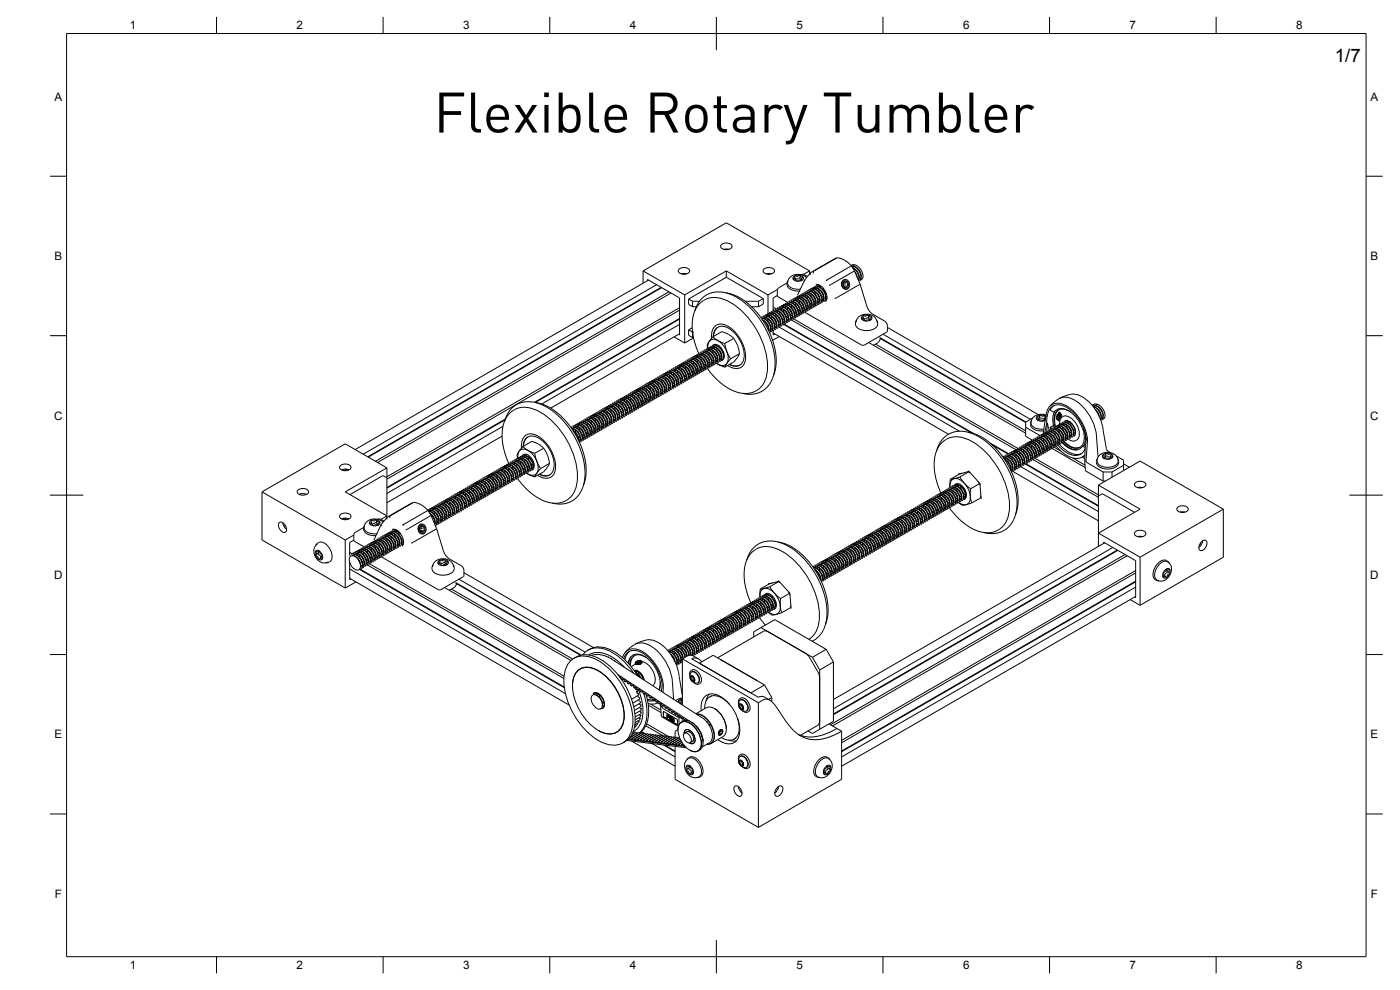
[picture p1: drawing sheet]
<svg xmlns="http://www.w3.org/2000/svg" width="420mm" height="297mm" viewBox="0 0 420 297" stroke-linecap="round" stroke-linejoin="round" font-family="sans-serif">
<defs><g id="words">
<text font-size="16.9" x="130.1" y="39.8">Flexible Rotary Tumbler</text>
<text font-size="5.6" x="400.6" y="18.6">1/7</text>
<g font-size="3.5">
<text x="39" y="8.8">1</text>
<text x="89" y="8.8">2</text>
<text x="139" y="8.8">3</text>
<text x="189" y="8.8">4</text>
<text x="239" y="8.8">5</text>
<text x="289" y="8.8">6</text>
<text x="339" y="8.8">7</text>
<text x="389" y="8.8">8</text>
<text x="16.3" y="30.2">A</text>
<text x="411.3" y="30.2">A</text>
<text x="16.3" y="78">B</text>
<text x="411.3" y="78">B</text>
<text x="16.2" y="125.9">C</text>
<text x="411.2" y="125.9">C</text>
<text x="16.2" y="173.7">D</text>
<text x="411.2" y="173.7">D</text>
<text x="16.3" y="221.6">E</text>
<text x="411.3" y="221.6">E</text>
<text x="16.4" y="269.4">F</text>
<text x="411.4" y="269.4">F</text>
<text x="39" y="290.8">1</text>
<text x="89" y="290.8">2</text>
<text x="139" y="290.8">3</text>
<text x="189" y="290.8">4</text>
<text x="239" y="290.8">5</text>
<text x="289" y="290.8">6</text>
<text x="339" y="290.8">7</text>
<text x="389" y="290.8">8</text>
</g>
</g></defs>
<!-- layer: Visible -->
<g fill="none" stroke="#000" stroke-width=".3">
<path d="M216.4 73.5a2.23 2.23 0 0 1 3.3 .3 1.89 1.89 0 0 1-2.9 .8 .73 .73 0 0 1-.4-1.1zM217.2 74.8h1.5M218 74.7v.2M246.5 79.9v.1M246.5 79.9l-.1 .1M246.6 79.9h.1M246.6 79.9h-.1M250.1 77.9l-6.7 3.9-.2 .3 .1 .4M250.1 77.9h.1M251.1 77.4l-1 .5M255.4 79.7l.7-.3 .9 .2 1.4 1.3 .5 1.1 .1 1-.2 .6-.6 .4M255.5 79.7l1.4 .6 1.1 1.3 .4 1.5-.4 1.1"/>
<path d="M255.5 79.8l-7.6 4.5M255.5 79.8l-1.9-1.7-1.1-.5-1.3-.2-6.9 3.9-.2 .7M255.5 79.8l.9 1.5M255.7 79.5l-.1 .1M256.5 79.6l-.5 .4M193 81.3l25-14.4 25 14.4M193 81.3v3.7M193 81.3l12.5 7.2M194.3 84.2v-.4l9.6 5.6v11.1l-.3-.2M194.6 84l-88 50.9M197.1 85.4l-88.1 50.9M198.4 86.2l-88 50.9"/>
<path d="M198.6 86.3l-88.1 50.8M200.8 87.6l-88.1 50.8M201.4 87.9l-88.1 50.9M203.7 80.8a2.23 2.23 0 0 1 3.3 .3 1.89 1.89 0 0 1-3 .9 .73 .73 0 0 1-.3-1.2zM203.9 92.3l-87.8 50.8M203.9 97.3l-41.3 23.9M203.9 95.7l-43.3 25.1M203.9 95.6l-43.5 25.1M203.9 93.1l-87.8 50.7M204.5 82.2h1.5M205.5 88.5v14.4M205.6 82.1l-.3 .2"/>
<path d="M205.8 82.1l-.2 .2M206.7 99v1.6l1.2 .7M206.7 99l1.2 .7M206.7 89.7v1.6l1.2 .7M206.7 89.7l1.2 .7M207.7 98.3l-1 .7M207.9 99.7h.1M207.9 90.4h2M207.9 90.4v1.6M207.9 99.7v1.6M207.9 92h1.1M208.5 93.3l1.2-2.6 2-2 2.3-1h3.3l3.4 1.3 3 2 3.4 3.6 2.1 3 2 4.4 1.1 3.9 .3 4-.5 2.9-1.5 2.9-2.2 1.8-1.4 .6-1.5 .2-2.7-.3"/>
<path d="M211.4 90l-1.5 1.1-1.2 1.8-.7 2-.3 3.5 .6 3.7 1.4 4 .7-.2 .7 .3 1.3 1.2 .6 1.8v.7l-.3 .5M211.4 90a8.6 8.6 0 0 1 9.1 1.5 24.2 24.2 0 0 1 9.8 19.8 6.7 6.7 0 0 1-4.2 6.4l-1.8 .4-1.6-.1-3.3-1-3.6-2.5-1.8-1.8-1.7-2.1M215.5 98.2l-1 1.1-.4 1.6M217.9 87.9l3.2 .9 3 1.9 3.3 3.3 2.5 3.7 1.9 4.2 1 4.2 .1 3.7-.7 2.8M218 81.3v1.9M218 81.3l12.5 7.2M218 83.2l11.1 6.4M218 83.2l-11.3 6.5M218 81.3l-12.5 7.2M223.6 90.4h4M225.5 92h2.1M227.6 90.4v1.6"/>
<path d="M228.4 95.4l1.2 .4 1.2 1.3 .5 1.5v.7l-.3 .5M228.6 95.2l.7-.1 .6 .2 1.3 1.2 .7 1.8-.1 .8-.3 .4M228.6 95.7l.7-.1 .7 .3 .9 1.1 .5 1.2-.1 .7-.3 .4M228.9 96l.8 .5 .7 .9 .4 1.1-.1 .8-.5-1.8-1.3-1.4M228.9 95.6l.5-.3h.5l.7 .3 .8 .8 .5 1 .1 .9-.2 .5-.6 .2M229.1 89.6l-1.5 .8M229.1 89.6v1.6l-1.5 .8M229.2 80.8a2.23 2.23 0 0 1 3.2 .3 1.89 1.89 0 0 1-2.9 .9 .73 .73 0 0 1-.3-1.2zM229.2 94.8l.7-.1 .6 .2 1.4 1.4 .6 1.7-.1 .7-.4 .5v1.3l.5-.3M229.2 96.2l.1 .5M229.5 95.3l-.2 .3M229.7 95h1l1.3 1.1 .6 1.5-.4 1"/>
<path d="M229.8 94.5l.7-.1 .6 .2 1.3 1.3 .7 1.8-.4 1.1M229.9 95.3l-.1 .5M230 82.2h1.5M230 96.8l.6 1.1M230.1 94.9l.5-.3h.6l1.4 1.1 .6 1.8-.2 .6-.6 .2M230.4 94.1l.5-.1 .7 .2 1.3 1.2 .8 1.8-.1 .8-.3 .5M230.4 98.6l.4 .3M230.4 95.5l.2 1M230.4 82.1l.4 .2M230.5 88.5v5.6M230.7 94.6l-.2 .4M230.7 82.1l.4 .2"/>
<path d="M230.9 94.4l1-.1 1.3 1.2 .5 1.5-.3 .9M230.9 93.8l.6-.1 .8 .3 1.3 1.2 .7 1.7-.1 .8-.4 .5 54.1 31.2M231.1 94.6l-.1 .6M231.2 96.2l.6 1.1M231.2 97.6l.8 .6M231.2 94.3l.4-.4h.6l.7 .3 .8 .8 .5 1.1 .1 .8-.3 .6-.4 .1M231.4 98.6l.4 .1M231.5 93.4h.6l.8 .2 1.3 1.2 .6 1.7v.8l-.3 .5M231.6 94.8l.2 1M231.8 93.9l-.2 .4M232 92.8l.3 .2M232 92.1l1 .6"/>
<path d="M232 99.9l52.6 30.4M232.1 93.2l.6-.2 .8 .3 1.3 1.2 .6 1.8v.6l-.3 .6M232.1 93.7l.9-.1 1.3 1.1 .6 1.5-.1 .7-.3 .3M232.1 99.2h-.1M232.1 93.1v.1M232.2 93.9v.6M232.4 95.5l.6 1.1M232.4 96.9l.8 .6M232.4 93.6l.6-.4 .7 .1 1.2 1.1 .6 1.8-.2 .6-.5 .2M232.6 97.9l.4 .1M232.7 92.8l.6-.1 .8 .2 1.3 1.3 .6 1.7-.4 1.2M232.7 94.1l.2 1.1"/>
<path d="M233 93.2l-.2 .4M233.3 93l.6-.1 .7 .2 1 1.1 .5 1.4-.1 .6-.3 .3M233.3 88.7l-1.3 .7v3.8M233.3 88.8l.2 .2M233.3 92.4l1.2 .1 1.5 1.4 .6 1.8-.1 .7-.4 .4M233.3 86.9l-2.8 1.6M233.4 93.2l-.1 .6M233.4 89l2.9 1.7M233.5 94.8l.7 1.1M233.6 96.2l.7 .6M233.6 92.9l.6-.4 .6 .1 1.4 1.2 .5 1.7-.2 .5-.5 .3M233.7 97.2l.5 .1"/>
<path d="M233.9 92.1l.6-.1 .8 .3 1.2 1.1 .7 1.7v.8l-.4 .6M233.9 93.5l.2 1M234.2 92.5l-.2 .4M234.4 91.8l.7-.1 .7 .1 1.4 1.4 .6 1.7-.1 .7-.3 .5M234.5 92.3h1l1.2 1 .6 1.7-.4 .9M234.5 91.7l-.1 .1M234.6 92.6l-.1 .5M234.7 94.1l.7 1.1M234.8 95.6l.7 .6M234.8 92.2l.5-.3 .7 .1 1.2 1 .6 1.1v.8l-.2 .6-.5 .1M234.9 96.5l.5 .1M235.1 91.4l1.2 .1 1.4 1.2 .7 1.8-.1 .7-.3 .6"/>
<path d="M235.1 92.8l.2 1M235.2 97.4l56.3 32.5M235.4 91.9l-.2 .3M235.4 97.3l56.7 32.8M235.6 91.6h1.1l1.2 1.1 .5 1.5-.3 1M235.7 91.1l1.3 .1 1.4 1.4 .6 1.6v.6l-.4 .6M235.8 91.9l-.1 .5M235.9 93.5l.6 1M235.9 94.9l.8 .6M236 91.5l.3-.3h.8l1.3 1.1 .5 1 .1 .9-.1 .5-.6 .2M236.1 95.8l.5 .2M236.2 84.9l-2.7 1.6-.2 .4v1.9"/>
<path d="M236.2 96.8h.1M236.3 90.7l1.3 .2 1.2 1.1 .7 1.7v1l-.3 .4M236.3 92.1l.2 1M236.4 84.9a3.1 3.1 0 0 0 3.8 1.9M236.5 84.3l-.3 1.2 .5 .9 1.1 .6 2.1 .3M236.6 91.2l-.2 .4M236.8 91l1-.1 1.3 1.1 .5 1.5v.6l-.4 .4M236.9 90.4l.6-.1 .6 .2 1.3 1.2 .8 1.9-.1 .8-.4 .4M237 91.2l-.1 .5M237.1 92.8l.6 1.1M237.1 94.2l.7 .6M237.2 90.9l.4-.4 .7 .1 1.3 1.1 .5 .8 .1 1-.2 .5-.5 .2"/>
<path d="M237.3 95.2l.4 .1M237.4 90.1l.7-.1 .7 .2 1.3 1.3 .6 1.6v.8l-.3 .5M237.5 91.4l.2 1M237.5 96l67.3 38.9M237.7 90.5l-.1 .4M238 89.8l.6-.2 .8 .3 1.3 1.2 .6 1.9-.1 .7-.3 .4M238 90.3h1l1.2 1 .6 1.4v.6l-.4 .5M238 89.7l-.1 .1M238.1 83.1a2.08 2.08 0 0 1 3 .2 1.78 1.78 0 0 1-3 .6zM238.1 90.5v.6M238.1 95.7l67.3 38.8M238.3 92.1l.6 1.1"/>
<path d="M238.3 93.5l.7 .6M238.3 90.2l.5-.4 .7 .1 1.3 1.1 .5 1 .1 .9-.3 .6-.4 .1M238.4 94.5l.5 .1M238.5 83.1l.1 .2-.5 .4 .7 .2 .1 .2M238.5 83.1l.2-.3 .6 .1a.51 .51 0 0 1 .5-.3 .51 .51 0 0 1 .5 .5l.7 .1a.54 .54 0 0 0-.4 .9l-1.1 .1M238.6 83.3v.5M238.6 89.4l.7-.1 .7 .2 1.2 1.2 .7 1.8v.8l-.4 .4M238.7 90.7l.1 1M238.9 89.8l-.2 .4M239 84.1v.1M239 84.1l.2 .3 .3-.2M239.2 89.6h.9l1.4 1.1 .5 1.4-.1 .7-.3 .3"/>
<path d="M239.2 89l.7-.1 .7 .3 1.2 1.2 .7 1.7-.1 .9-.3 .4M239.3 89.8l-.1 .6M239.4 91.4l.7 1.1M239.5 92.8l.7 .6M239.5 89.5l.6-.4 .5 .1 .7 .4 .7 .7 .6 1.8-.2 .6-.5 .2M239.6 93.8l.5 .1M239.8 94.7l-.1 .1M239.8 88.7l.7-.1 .7 .3 1.3 1.3 .6 1.7-.4 1.2M239.8 90.1l.2 1M240.1 89.1l-.2 .4M240.1 82.9v.8l.4 .2M240.1 83.5l-1.5 .1"/>
<path d="M240.3 88.9l.6-.1 .7 .2 1.1 1.1 .5 1.4-.1 .6-.3 .4M240.4 88.3h.6l.8 .2 1.3 1.3 .6 1.8-.4 1.1M240.5 82.4l.6-.1 1.2 .7M240.5 89.2l-.1 .5M240.5 83.7v.4M240.6 90.7l.6 1.1M240.6 92.2l.8 .6M240.7 88.8l.5-.3h.7l1.4 1.3 .5 1.6-.3 .6-.5 .2M240.8 93.1l.5 .1M240.9 94.1h.1M241 88l.6-.1 .8 .3 1.1 1.1 .8 1.8-.1 .8-.3 .5M241 89.4l.2 1"/>
<path d="M241.3 88.5l-.2 .3M241.5 84l-2.3 4.5M241.5 88.2l1.1 .1 1.2 1.1 .5 1.5-.3 .9M241.6 87.7l.6-.1 .8 .3 1.2 1.2 .7 1.7-.1 .8-.3 .4M241.6 93.7l17.3 9.9 .5-.1 6.7-3.9M241.7 88.5l-.1 .5M241.8 90.1l.6 1M241.8 91.5l.8 .6M241.9 88.1l.5-.3 .7 .1 1.3 1.1 .5 1v.8l-.2 .5-.5 .2M242 92.4l.4 .1M242.1 83.3l-1.6-.9-2.2 .1-1.4 1-.5 1.4M242.1 87.4h1.2l1.4 1.1 .7 1.8v.8l-.3 .6"/>
<path d="M242.1 87.3v.1M242.2 88.7l.2 1M242.4 87.8l-.1 .3M242.7 87.6h1.1l1.1 .9 .6 1.5-.1 .7-.2 .4M242.7 87l1.4 .1 1.4 1.4 .5 1.6v.7l-.3 .6M242.8 87.8v.6M243 89.4l.6 1.1M243 81.3v.9M243 81.3l-1.8 1M243 90.8l.8 .6M243 87.4l.5-.3h.6l.7 .4 .7 .8 .5 .9 .1 .9-.2 .5-.5 .3M243.2 91.7l.4 .2"/>
<path d="M243.2 81.9l-1.7 2.1 .1 .4M243.3 86.6l1.3 .1 1.3 1.3 .7 1.8-.1 .8-.2 .4M243.4 88l.2 1M243.6 87.1l-.2 .4M243.9 86.9h1l1.2 1 .6 1.5-.1 .6-.3 .4M243.9 86.3l.7-.1 .6 .2 1.3 1.2 .7 1.7v.9l-.4 .5M244 87.1l-.1 .6M244.1 88.7l.7 1.1M244.2 90.1l.7 .6M244.2 86.8l.4-.3h.7l.7 .3 .7 .8 .5 .9 .1 .9-.2 .5-.5 .3M244.3 91.1l.5 .1M244.5 86l1.3 .1 1.4 1.3 .6 1.8-.4 1.1"/>
<path d="M244.5 87.3l.2 1M244.8 86.4l-.2 .4M244.8 85.5l.6-.1 .7 .2 1.5 1.6 .6 1.9-.1 .9-.4 .5M245.1 86.2h1l1.2 1.1 .6 1.5-.4 1M245.2 86.5l-.1 .5M245.3 88l.7 1.1M245.4 89.4l.7 .7M245.5 90.4l.5 .1M245.7 86.6l.2 1.1M246 85.7l-.2 .4M246 85.6h-.9M246.3 85.8l-.9 .3"/>
<path d="M246.3 80.1l-.2 .1M246.4 85.8l-.1 .5M246.5 87.3l.6 1.1M246.5 88.8l.8 .6M246.7 89.7l.5 .1M246.9 86.3l.2 .7M247.7 88.1l.4 .3M247.9 89l.3 .1M248.1 89.9l-.1 .1M248.2 89.3l-.4 .2M252.5 84.9h.1M252.5 85.4v.2h.3"/>
<path d="M252.6 85.4h-.1M252.6 85.2h-.1M252.6 85.4l.2 .2M252.6 85.2v.1M252.6 85.8l.1 .2M252.6 84.9l.2 .1M252.6 85.6l.1 .2M252.6 84.7h-.1M252.7 84.7l-.1 .2M252.7 85.8h-.1M252.7 85.8l.2 .2M252.8 85l-.3 .2"/>
<path d="M252.8 85.6l-.3 .1M252.8 84.4l-.2 .1M252.8 84.4l.1 .2M252.8 85l-.2 .2M252.8 86.1h-.1M252.8 86.1l.1 .1M252.8 84.3h-.1M252.8 86.2l.3 .1M252.8 84.3v.1M252.9 84.6l-.3 .1M252.9 86.2l-.1 .1M252.9 86.2l.2 .1"/>
<path d="M252.9 84.3h-.1M252.9 86h-.2M252.9 86l-.1 .1M253 84.1h-.1M253 84.1l.1 .2M253 85.3h.1M253 85.3v.2M253.1 84.3h-.3M253.1 84.3h-.2M253.1 86.5l.1 .1M253.1 85.8l.3 .2M253.1 86.3l-.2 .2"/>
<path d="M253.1 84h-.1M253.1 84l.3 .1M253.1 84l-.1 .1M253.2 86.6h-.2M253.2 84.8a.72 .72 0 0 1 1.2 .5 .72 .72 0 0 1-1.1 .7l-.3-.6zM253.2 84.6a.93 .93 0 0 1 1.4 .5 .93 .93 0 0 1-1 1.2 1.17 1.17 0 0 1-.4-1.7zM253.3 83.9l.1 .2M253.3 84.6l.5 .2M253.4 84.1h-.2M253.4 86.7h-.1M253.4 86.7l.1 .1M253.4 86.5v.2"/>
<path d="M253.4 86.5l-.2 .1M253.4 84.8l-.4 .2M253.5 83.8l-.2 .1M253.5 86.8h-.1M253.6 83.8l.1 .2-.5-.1M253.7 83.8l.3 .3 .1-.2M253.7 86.6v.3M253.7 86.6l-.2 .2M253.7 86.6l-.1 .1M253.8 86.8h.1M253.9 85.8h-.7M253.9 85.1l-.9 .2"/>
<path d="M253.9 86.9l.2-.3-.1 .3M253.9 86.9h-.1M254.1 83.9h-.1M254.1 83.9l.2 .3 .1-.1M254.4 84.1h-.1M254.5 84.1l.1 .4 .1-.1M254.5 86.7l-.1-.2-.2 .3M254.5 86.7h-.1M254.7 84.4h-.1M254.7 84.4l.1 .2M254.8 86.3l-.2-.1-.1 .4M254.8 86.3l-.1 .1"/>
<path d="M254.8 84.6l-.1 .1 .3 .1v.7M254.8 86v.3M254.9 85.5l.1 .3M255 85.8v.1M255.7 80l1.2 .2 1.1 1 .5 1.5-.4 .9M256.4 81.3l-7.6 4.3M256.4 81.3l1.7 3.9M256.6 81.6l.7 1.7M256.9 96.8l.3-1 .5-.8 1-.5 1.1-.2 1.4 .1 1.1 .5 .7 .8 .2 1.1M257 96.1l-.3 1.2 .4 .9 1.1 .7 1.6 .3 1.5-.1 1.5-.8 .6-.9-.3-1.3M257.5 83.6l.3 .1M257.6 83.9l.2 .1"/>
<path d="M257.6 83.9l.3-.6-.3-1.3-.8-1.1-.9-.6 1 .9 .6 .9 .3 1.1-.1 1M258.1 85.2l-7.1 4.2-.6 .1M258.1 85.2l2.4 7.6 1.1 1.3 4.3 2.6 .4 1-.1 1.9M258.6 83.9h-.1M258.7 95a2.08 2.08 0 0 1 3 .3 1.78 1.78 0 0 1-3 .5zM258.8 95.4l-.2 .3 .4 .1M259 95.8h.4l.1 .4M259.1 95.2v.6M259.1 95.5l.3 .1M259.4 94.8h.4a.51 .51 0 0 1 .6-.3 .51 .51 0 0 1 .4 .5l.7 .2a.54 .54 0 0 0-.3 .9l-.9-.1-.6 .3-.2-.2M259.4 94.8h-.4l.1 .5-.3 .1M260.7 94.8v.8l.3 .2"/>
<path d="M260.7 95.5l-1.3 .1M261 95.6v.5M266.3 98.2l45.3 26.2M185.6 120l.6-.1 .8 .3 1.3 1.3 .6 1.7-.4 1.2M186.2 119.6h.6l.8 .2 1.1 1.1 .8 1.8-.1 .8-.3 .5M186.8 119.3l.6-.1 .8 .3 1.2 1.2 .7 1.7-.1 .7-.3 .6M187 119.8l-.1 .3M187.3 119.5l1.1 .1 1.1 1 .6 1.4v.7l-.3 .4M187.3 119l.7-.1 .8 .3 1.1 1.1 .7 1.8v.7l-.3 .5M187.5 119.8l-.1 .5M187.6 119.4l.6-.3 .7 .1 1.2 1 .5 1.1 .1 .8-.2 .6-.5 .1M187.9 118.6l1.2 .1 1.5 1.3 .6 1.7v.9l-.3 .4"/>
<path d="M188.2 119.1l-.2 .4M188.5 118.9h1l1.2 1 .6 1.5-.1 .7-.3 .3M188.5 118.3l1.3 .1 1.3 1.2 .7 1.8v.7l-.3 .5M188.6 119.1v.6M188.8 118.8l.5-.4 .6 .1 1.4 1.1 .5 .9 .1 .9-.2 .5-.5 .3M189.1 117.9l1.3 .2 1.3 1.2 .7 1.7v.8l-.4 .5M189.1 119.3l.2 1M189.4 118.4l-.2 .4M189.7 118.2h1l1.2 1 .6 1.5-.4 1M189.7 117.6l.7-.1 .6 .2 1.4 1.3 .6 1.9-.4 1.1M189.8 118.4l-.1 .6M189.9 120l.7 1.1"/>
<path d="M190 118.1l.5-.4 .6 .1 1.3 1 .5 .9 .2 .9-.2 .6-.5 .3M190.3 117.3l.7-.1 .6 .2 1.4 1.3 .6 1.7-.1 .8-.3 .4M190.3 118.6l.2 1M190.6 117.7l-.2 .4M190.8 117.5h1l1.3 1 .6 1.5-.1 .6-.3 .4M190.9 116.9l.6-.1 .7 .3 1.3 1.2 .7 1.7-.1 .8-.3 .5M191 117.8l-.1 .5M191.1 119.3l.6 1.1M191.2 117.4l.5-.3h.6l1.4 1.1 .5 1v.9l-.2 .6-.5 .1M191.5 116.6l.7-.1 .7 .3 1.2 1.1 .7 1.8-.1 .8-.3 .5M191.5 117.9l.2 1.1M191.8 117.1l-.2 .3"/>
<path d="M192 116.8h1l1.3 1.1 .5 1.4v.7l-.3 .4M192.1 116.2h.7l.6 .2 1.4 1.3 .6 1.7-.1 .8-.3 .4M192.2 117.1l-.1 .5M192.3 118.6l.6 1.1M192.4 116.7l.5-.3h.6l.7 .4 .7 .9 .5 1.6-.2 .6-.5 .2M192.7 115.9l.7-.1 .7 .3 1.2 1.3 .7 1.7-.4 1.2M192.7 117.3l.2 1M192.9 116.4l-.1 .3M193.2 116.1l.6-.1 .7 .3 1 1 .5 1.5-.4 .9M193.3 115.6l.5-.1 .8 .2 1.4 1.4 .6 1.7-.2 .7-.3 .5M193.4 116.4l-.1 .5M193.5 117.9l.6 1.1"/>
<path d="M193.5 119.4l.7 .6M193.5 116l.5-.3h.6l1.4 1.1 .4 .8 .2 1-.2 .6-.5 .2M193.8 115.2l.7-.1 .7 .3 1.4 1.4 .5 1.7-.4 1.1M193.9 116.6l.2 1M194.1 115.7l-.1 .3M194.4 115.5h1.1l1.1 1 .6 1.4-.1 .7-.3 .4M194.4 114.9l.6-.1 .9 .3 1.1 1.2 .7 1.7v.8l-.4 .5M194.5 115.7v.6M194.6 117.3l.7 1M194.7 118.7l.7 .6M194.7 115.3l.5-.3 .7 .1 .8 .5 .6 .8 .5 1.6-.3 .6-.4 .2M194.8 119.6l.5 .2"/>
<path d="M195 114.5l1.2 .1 1.4 1.3 .7 1.8v.7l-.4 .5M195.1 115.9l.1 1M195.3 115l-.2 .4M195.6 114.8h1l1.1 .9 .7 1.6-.1 .7-.3 .3M195.6 114.2l1.3 .1 1.4 1.4 .6 1.7v.6l-.4 .6M195.7 115l-.1 .6M195.8 116.6l.6 1.1M195.9 118l.7 .6M195.9 114.7l.4-.4h.6l.8 .4 .7 .8 .5 .9 .1 .9-.2 .5-.6 .3M196 119l.5 .1M196.2 119.9l-.1 .1M196.2 113.9l1.2 .1 1.4 1.2 .7 1.7-.1 .9-.3 .4"/>
<path d="M196.2 115.2l.2 1.1M196.5 114.3l-.2 .4M196.7 114.1h1.1l1.1 1 .7 1.6-.4 1M196.8 113.5l.7-.1 .6 .3 1.3 1.1 .7 1.9-.1 .8-.4 .4M196.9 114.3l-.1 .6M197 115.9l.6 1.1M197 117.3l.8 .6M197.1 114l.3-.3h.7l.8 .4 .7 .7 .6 1.7-.2 .6-.6 .3M197.2 118.3l.5 .1M197.4 113.2l1.3 .1 1.3 1.3 .7 1.6-.1 1-.3 .3M197.4 114.6l.2 1M197.7 113.7l-.2 .3"/>
<path d="M197.9 112.9l.6-.2 .7 .3 1.4 1.2 .7 1.7-.1 .8-.3 .5M197.9 113.4h1l1.3 1.1 .5 1.4v.6l-.3 .5M198 112.8l-.1 .1M198.1 113.7l-.1 .5M198.2 115.2l.6 1.1M198.2 116.7l.8 .6M198.2 113.3l.5-.3h.7l1.4 1.2 .4 1 .1 .8-.3 .6-.4 .1M198.4 117.6l.4 .1M198.5 112.5l.7-.1 .7 .3 1.3 1.2 .6 1.8v.7l-.4 .5M198.6 113.9l.2 1M198.8 113l-.2 .3M199.1 112.7h1l1.2 1.1 .6 1.4-.1 .8-.3 .3"/>
<path d="M199.1 112.2l.6-.1 .8 .2 1.3 1.3 .6 1.7v.8l-.3 .4M199.2 113v.5M199.4 114.5l.6 1.1M199.4 116l.8 .6M199.4 112.6l.6-.3 .7 .1 1.3 1.1 .5 1.8-.2 .5-.5 .2M199.6 116.9l.4 .1M199.7 117.9h-.1M199.7 111.8l.8-.1 .6 .3 1.3 1.3 .6 1.7-.1 .8-.3 .4M199.7 113.2l.2 1M200 112.3l-.2 .3M200.3 112.1l.9-.1 1.3 1.1 .6 1.5-.1 .6-.3 .4M200.3 111.5l.6-.1 .8 .3 1.3 1.3 .6 1.7-.4 1.2"/>
<path d="M200.4 112.3l-.1 .5M200.5 113.9l.7 1M200.6 115.3l.7 .6M200.6 111.9l.5-.3h.6l1.4 1.1 .4 .8 .2 1-.2 .6-.5 .2M200.7 116.2l.5 .2M200.9 111.1l.6-.1 .8 .3 1.4 1.4 .5 1.7-.4 1.1M200.9 112.5l.2 1M201.2 111.6l-.2 .4M201.5 111.4h1.1l1.2 1.2 .5 1.2-.1 .6-.3 .5M201.5 116.9h-.1M201.5 110.8l.6-.1 .8 .3 1.3 1.2 .6 1.7-.1 .8-.3 .5M201.6 111.6l-.1 .6"/>
<path d="M201.7 113.2l.7 1.1M201.8 114.6l.7 .6M201.8 111.3l.6-.4 .6 .1 1.2 1 .6 1.1 .1 .8-.3 .6-.5 .2M201.9 115.6l.5 .1M202.1 110.5l.6-.1 .8 .2 1.2 1.2 .7 1.8-.1 .7-.3 .5M202.1 111.8l.2 1M202.3 101.1l3.2 1.8M202.4 110.9l-.2 .4M202.6 110.2h1.2l1.5 1.2 .7 1.9-.1 .6-.3 .6M202.6 110.7h1.1l1.1 .9 .6 1.6v.6l-.3 .4M202.7 110.1l-.1 .1M202.8 110.9l-.1 .6"/>
<path d="M202.9 112.5l.6 1.1M202.9 113.9l.8 .6M203 110.6l.5-.4 .7 .1 1.3 1.1 .5 1v.8l-.2 .6-.5 .2M203.1 114.9l.5 .1M203.3 109.8l1.2 .1 1.3 1.2 .7 1.7v.9l-.3 .5M203.3 111.2l.2 1M203.6 110.2l-.2 .4M203.8 110h1.1l1.1 1 .6 1.6-.1 .6-.3 .4M203.9 109.4l1.2 .1 1.3 1.3 .7 1.6v.9l-.3 .5M203.9 100.1l-38.6 22.4M204 110.3l-.1 .5M204.1 111.8l.6 1.1"/>
<path d="M204.1 113.2l.8 .7M204.1 109.9l.6-.3h.6l1.3 1.1 .5 .9 .1 .9-.2 .6-.5 .2M204.3 114.2l.4 .1M204.4 109.1l1.3 .1 1.4 1.3 .6 1.6v.8l-.3 .6M204.5 110.5l.2 1M204.7 109.6l-.1 .3M205 108.8l.7-.1 .6 .2 1.4 1.3 .6 1.6v.9l-.4 .4M205 109.3h1l1.3 1.1 .5 1.5-.4 1M205 108.8h-.1M205.1 109.6v.5M205.3 111.2l.6 1M205.3 112.6l.7 .6"/>
<path d="M205.3 109.2l.5-.3 .7 .1 1.4 1.1 .4 1 .1 .8-.3 .6-.4 .1M205.4 113.5l.5 .1M205.6 108.4l.7-.1 .7 .3 1.3 1.2 .6 1.7v.8l-.4 .5M205.7 109.8l.1 1M205.9 108.9l-.2 .3M206.2 108.7l1-.1 1.3 1.2 .5 1.4-.1 .7-.3 .3M206.2 108.1l.7-.1 .7 .2 1.3 1.4 .6 1.6-.1 .8-.4 .5M206.3 108.9l-.1 .5M206.4 110.5l.7 1.1M206.5 111.9l.7 .6M206.5 108.5l.5-.3 .6 .1 1.3 .9 .5 1.1 .2 .9-.2 .5-.5 .2M206.6 112.8l.5 .2"/>
<path d="M206.8 107.7l.5-.1 .9 .3 1.3 1.3 .6 1.7-.1 .8-.3 .4M206.8 109.1l.2 1M207.1 108.2l-.2 .4M207.3 108l1-.1 1.3 1.1 .6 1.5-.1 .7-.3 .3M207.4 107.4l.5-.1 .9 .3 1.3 1.3 .6 1.7-.4 1.2M207.5 108.2l-.1 .6M207.6 109.8l.6 1.1M207.6 111.2l.8 .6M207.7 107.9l.6-.4 .7 .1 1.3 1.2 .5 1.7-.3 .5-.5 .3M207.8 112.1l.5 .2M207.9 101.3h.2M208 107l1.2 .2 1.3 1.1 .8 1.8-.1 .7-.3 .6"/>
<path d="M208 108.4l.2 1M208.2 101.4l-2.7 1.5M208.3 107.5l-.2 .4M208.5 107.3h1l1.3 1.1 .5 1.5-.3 .9M208.6 106.7l.7-.1 .7 .3 1.3 1.4 .6 1.5-.1 .8-.3 .5M208.7 107.5l-.1 .6M208.8 109.1l.6 1.1M208.8 110.5l.8 .6M208.9 107.2l.4-.3h.6l1.4 1 .6 1.2v.8l-.2 .5-.5 .2M209 111.5l.4 .1M209.1 106.4l.7-.1 .6 .2 1.4 1.2 .6 1.8v.8l-.3 .5M209.1 112.4l-.1 .1"/>
<path d="M209.1 106.4h.1M209.2 107.7l.2 1.1M209.4 106.8l-.1 .4M209.7 106.6l1.2 .1 1.1 1.1 .5 1.3-.1 .7-.2 .4M209.8 106.9v.5M210 108.4l.6 1.1M210 109.8l.8 .7M210 106.5l.6-.3h.7l1.3 1.2 .5 1.7-.2 .6-.5 .2M210.2 110.8l.4 .1M210.2 105.8l.8-.2 .7 .3 1.2 1.1 .7 1.8v.8l-.3 .5M210.3 105.7h-.1M210.4 107.1l.1 1"/>
<path d="M210.6 106.2l-.2 .3M210.9 105.9h1l1.2 1 .6 1.6-.1 .6-.3 .4M210.9 105.4l1.3 .1 1.3 1.2 .7 1.9-.4 1.1M211 106.2l-.1 .5M211.1 107.7l.7 1.1M211.2 109.2l.7 .6M211.2 105.8l.5-.3h.6l.7 .4 .7 .7 .5 1 .1 .8-.2 .6-.5 .2M211.3 110.1l.5 .1M211.4 105.1l.8-.2 .5 .2 1.5 1.3 .6 1.8-.4 1.2M211.5 105l-.1 .1M211.5 106.4l.2 1M211.8 105.5l-.2 .3"/>
<path d="M212.1 105.2l1 .1 1.2 1 .6 1.6-.4 .9M212.1 104.7l1.3 .1 1.4 1.3 .6 1.7v.7l-.4 .5M212.2 105.5l-.1 .6M212.3 107.1l.7 1M212.4 108.5l.7 .6M212.4 105.1l.5-.3 .7 .1 .7 .4 .6 .8 .5 .9 .1 .8-.2 .5-.5 .2M212.5 109.4l.5 .2M212.7 104.3l1.3 .1 1.3 1.4 .7 1.6-.1 .8-.3 .5M212.7 105.7l.2 1M213 104.8l-.2 .4M213.2 104.6l1-.1 1.3 1.2 .5 1.3v.8l-.3 .3M213.3 104l.6-.1 .7 .2 1.4 1.4 .6 1.7-.1 .7-.3 .5"/>
<path d="M213.4 104.8l-.1 .6M213.5 106.4l.6 1.1M213.5 101.5a3.5 3.5 0 0 1 1.9-4.1l1.7-.1 1.7 .8 1.8 1.6 1.5 1.9 1.2 2.6 .5 2.1-.2 2.2-.9 1.5a2.95 2.95 0 0 1-3.7 0l-.6-.3M213.6 107.8l.7 .6M213.6 104.5l.4-.4 .7 .1 1.3 1 .5 1 .1 1-.3 .5-.4 .2M213.7 108.8l.5 .1M213.9 103.7h1.1l1.4 1.2 .8 1.9-.1 .8-.3 .4M213.9 105l.2 1M213.9 103.6a2.15 2.15 0 0 1 3 1.5 1.94 1.94 0 0 1-.5 3.1M214 101l-1.7 2.4 .1 1.1M214 101l2.6-1.5 1.9 .7 1.7 1.3M214 101l1.5 1.2"/>
<path d="M214.1 101a2.82 2.82 0 0 1 1.5-2.9 2.82 2.82 0 0 1 3.2 .5 9.5 9.5 0 0 1 4.3 9.6 2.66 2.66 0 0 1-4.2 1.2M214.2 104.1l-.2 .4M214.4 103.9h1l1.3 1.1 .5 1.4v.6l-.3 .4M214.6 104.1l-.1 .6M214.7 105.7l.6 1.1M214.7 107.1l.8 .6M214.9 108.1l.4 .1M215 103.6l-.2 .2M215.1 109l.4 .3M215.1 104.3l.2 1.1M215.3 103.6l-.1 .2M215.5 109.3l2 .9"/>
<path d="M215.5 102.2l2 .9M215.5 102.2a6.3 6.3 0 0 1 2.9 6.4 1.79 1.79 0 0 1-2.9 .7M215.5 102.2a1.96 1.96 0 0 0-2.4 0 1.96 1.96 0 0 0-.6 2.3M215.7 103.7v.3M215.9 105l.6 1.1M215.9 106.5l.7 .5M216 107.4l.5 .1M216.3 104.3l.2 .4M217.1 105.8l.1 .1M217.1 107.2h.1M217.2 106.7l.1 .1M217.5 103.1l.6 2.3 1.2 2.2"/>
<path d="M219 109.3l1.6 .5 1.4-.2M219.3 107.6l-1.8 2.6M220.2 101.5l1.1 2 .7 2.6M220.2 101.5l-2.7 1.6M222 106.1l-1.8 2.5-2.7 1.6M222 106.1l-2.7 1.5M233.9 101l-2 1.1M260.7 102.8l47.1 27.2M262.8 103.3l45 26M264 101.5l43.8 25.3M264 101.3l43.9 25.3M264.3 101.6a2.97 2.97 0 0 1-2.2 2"/>
<path d="M265 100.3l44.2 25.5M317.9 119.5l.4-.2a7.4 7.4 0 0 1 5.6-.7 13.5 13.5 0 0 1 7.2 10.7l.9 5.4 .4 .6 .9 .5M102.1 139.8a2.23 2.23 0 0 1 3.2 .3 1.89 1.89 0 0 1-2.9 .8 .73 .73 0 0 1-.3-1.1zM150.7 130.9l-34.6 19.9M150.9 127.9l-34.8 20.1M151.4 139.7l.7-.1 .7 .3 1.2 1.2 .7 1.8-.1 .7-.3 .5M151.5 126.2l1.2-2.6 1.1-1.3 1-.8 2.2-.8h3.1l3.4 1.1 2.6 1.7 3.4 3.3 2.6 3.6 1.9 4 1.2 4 .4 4-.5 3.3-1.4 2.8-1 1-1.3 1-2.7 .7-2.9-.3M151.6 126l-35.5 20.5M151.6 125.8l-35.5 20.5M152 140l.9-.1 1.4 1.2 .5 1.4-.1 .7-.3 .3M152 139.4l.5-.1 .9 .2 1.3 1.4 .6 1.6-.1 .8-.3 .4M152.3 139.9l.4-.4h.7l1.4 1.2 .6 1.8-.2 .5-.6 .2"/>
<path d="M152.6 139h.7l.7 .2 1.3 1.3 .6 1.7-.4 1.2M152.9 139.5l-.2 .4M153.1 139.3h1l1.3 1.1 .6 1.5-.4 .9M153.2 138.7l.5-.1 .9 .3 1.1 1.1 .8 1.8-.1 .8-.3 .5M153.3 139.5l-.1 .6M153.5 139.2l.4-.4 .7 .1 1.3 1 .5 1 .1 1-.2 .5-.5 .2M153.8 138.4l1.2 .1 1.3 1.1 .8 1.8-.1 .9-.3 .4M153.8 139.7l.2 1M154.1 138.8l-.2 .4M154.3 138.6h1.2l1.2 1.2 .4 1.3v.7l-.3 .3M154.3 138l.7-.1 .7 .3 1.3 1.2 .6 1.7v.8l-.3 .5M154.4 122.9l-1.4 1-1 1.3-.8 1.8-.4 2-.1 2.6 .3 2.4 .7 2.4 1 2.6"/>
<path d="M154.4 122.9a8.6 8.6 0 0 1 9 1.6 24.2 24.2 0 0 1 9.8 19.8 6.7 6.7 0 0 1-4.2 6.3l-1.5 .4h-1.4l-2.1-.4-1.7-.8-3.5-2.3-2.1-2.2-1.4-1.8M154.5 138.8l-.1 .6M154.6 138.5l.5-.3h.8l1.4 1.3 .4 1.7-.2 .5-.5 .2M154.9 137.7l.6-.1 .8 .3 1.3 1.2 .6 1.7v.7l-.3 .6M155 139.1l.2 1M155.2 138.1l-.2 .4M155.4 137.4h1.3l1.4 1.2 .7 1.9v.7l-.3 .5M155.5 137.9h1.1l1.1 1.1 .6 1.4-.4 1.1M155.5 137.3l-.1 .1M155.6 138.2v.5M155.8 139.7l.6 1.1M155.8 137.8l.5-.3h.6l1.3 1 .6 1.1 .1 .8-.2 .6-.5 .2"/>
<path d="M156.1 137l1.3 .1 1.3 1.2 .7 1.7v.9l-.4 .5M156.1 138.4l.2 1M156.4 137.5l-.2 .3M156.5 134.5a3.5 3.5 0 0 1 1.8-4.2h1.8l1.7 .7 2.2 2 1.2 1.9 1.1 2.5 .4 2.1-.3 2.3-.4 .8-.7 .6M156.7 137.2h1l1.2 1 .6 1.6-.4 1M156.8 137.5l-.1 .5M156.9 136.6a2.05 2.05 0 0 1 2.9 1.3 2.11 2.11 0 0 1-.3 3.2l.4-.5 .1-.7-.6-1.8-1.4-1.3-1.3-.1M156.9 139.1l.7 1M157 134l-1.7 2.3 .1 1.1M157 134l2.6-1.6 1.9 .8 1.7 1.3M157 134l1.5 1.2M157 137.1l.5-.3h.7l1.4 1.2 .4 1 .1 .9-.3 .5-.4 .1"/>
<path d="M157 133.9a2.82 2.82 0 0 1 1.5-2.9 2.82 2.82 0 0 1 3.2 .5 9.5 9.5 0 0 1 4.4 9.6 2.66 2.66 0 0 1-4.2 1.2M157.3 137.7l.2 1M157.6 136.8l-.2 .3M158 136.5l-.1 .1M158 136.8l-.1 .6M158.1 138.4l.6 1.1M158.2 139.8l.7 .6M158.4 131.1l-.9 1.1-.4 1.7M158.5 135.2l2 .8M158.5 135.1a1.96 1.96 0 0 0-2.4 0 1.96 1.96 0 0 0-.7 2.3M158.5 135.1l1.7 1.6 .9 1.7M158.5 137l.2 1"/>
<path d="M159.3 137.7l.6 1.1M159.3 139.1l.8 .6M160.5 136l.6 2.5M160.8 120.8l3.2 1 3.2 2 3 3 2.5 3.6 2 4.3 1.1 4.4 .1 3.5-.8 3M161.1 138.5l1.2 2.1M161.1 138.4a3 3 0 0 1-.7 4.1 2.31 2.31 0 0 1-1.9-.3M163.2 134.5l1.1 2 .6 2.5M163.2 134.5l-2.7 1.5M164.9 139l-1.7 2.5-2.7 1.6M164.9 139l-2.6 1.6M171.4 128.4l1.2 .5 1 1.1 .5 1.4-.2 1.3M171.4 128.2l1.3 .1 1.4 1.3 .7 1.8-.4 1.1"/>
<path d="M171.6 128.6l1.1 .2 1.1 1.2 .4 1.6-.5 .7M171.7 128.6v.1M171.9 129.1l1.4 1.4 .3 1.6M172 128.4h1.1l1.1 1 .6 1.6-.4 .9M172 129.3l1 1.1 .5 1.6M172 127.8l.7-.1 .8 .3 1.2 1.2 .6 1.7v.7l-.4 .6M172.1 128.6v.6M172.3 128.3l.5-.4 .7 .1 1.4 1.2 .4 1 .1 .8-.3 .5-.4 .2M172.6 127.5l.7-.1 .8 .3 1.2 1.2 .6 1.7v.8l-.4 .4M172.7 128.8l.1 1.1M172.9 127.9l-.2 .4M173.2 127.7h1l1.2 1.1 .6 1.4-.1 .7-.3 .4"/>
<path d="M173.2 127.1l1.3 .2 1.4 1.4 .6 1.6v.6l-.4 .6M173.3 128l-.1 .5M173.4 129.5l.7 1.1M173.5 130.9l.7 .7M173.5 127.6l.4-.3h.7l1.4 1.1 .5 1 .1 .9-.3 .6-.4 .1M173.6 131.9l.5 .1M173.8 126.8l.7-.1 .6 .2 1.3 1.2 .7 1.8-.1 .8-.3 .5M173.8 128.2l.2 1M174.1 127.3l-.2 .3M174.3 127h1l1.3 1.1 .6 1.4-.1 .7-.3 .4M174.4 126.5l.7-.1 .6 .2 1.3 1.2 .7 1.9-.4 1.1M174.5 127.3l-.1 .5"/>
<path d="M174.6 128.8l.6 1.1M174.6 130.3l.8 .6M174.7 126.9l.5-.3h.6l1.4 1.1 .4 .9 .2 .9-.2 .6-.6 .2M174.8 131.2l.5 .1M175 126.1l1.2 .1 1.3 1.2 .8 1.9-.4 1.2M175 127.5l.2 1M175.3 126.6l-.2 .3M175.5 126.4l1-.1 1.3 1.2 .6 1.5-.4 .9M175.6 125.8l.7-.1 .6 .2 1.3 1.3 .7 1.7-.1 .9-.3 .3M175.7 126.6l-.1 .5M175.8 128.2l.6 1.1M175.8 129.6l.8 .6"/>
<path d="M175.9 126.2l.4-.3h.7l1.4 1.2 .5 1v.9l-.2 .4-.5 .2M176 130.5l.4 .1M176.1 125.4l.7-.1 .7 .3 1.3 1.2 .7 1.7-.1 .8-.3 .5M176.2 126.8l.2 1M176.4 125.9l-.1 .3M176.7 125.7l1-.1 1.2 1.1 .6 1.5v.6l-.3 .4M176.7 125.1l.6-.1 .8 .3 1.3 1.2 .6 1.8v.7l-.3 .5M176.8 125.9v.6M177 127.5l.6 1.1M177 128.9l.8 .6M177 125.5l.4-.2h.7l.8 .4 .7 .7 .4 1 .1 .8-.3 .6-.4 .2M177.2 129.8l.4 .2"/>
<path d="M177.3 124.7h.6l.8 .2 1.3 1.3 .6 1.7-.3 1.2M177.4 126.1l.2 1M177.6 125.2l-.2 .4M177.9 125h1.1l1.1 1.1 .6 1.4-.1 .7-.3 .3M177.9 124.4l.6-.1 .8 .3 1.3 1.3 .6 1.7-.4 1.2M178 125.2l-.1 .6M178.1 126.8l.7 1.1M178.2 128.2l.7 .6M178.2 124.9l.6-.4 .7 .1 1.3 1.2 .5 1.7-.2 .6-.5 .2M178.4 129.2l.4 .1M178.5 124.1l.6-.1 .8 .3 1.4 1.4 .5 1.6-.4 1.1M178.5 125.4l.2 1.1"/>
<path d="M178.8 124.5l-.2 .4M179.1 124.3h1l1.2 1.1 .6 1.5-.4 1M179.1 123.7l1.3 .1 1.4 1.3 .6 1.7v.8l-.4 .5M179.2 124.6l-.1 .5M179.3 126.1l.7 1.1M179.4 127.5l.7 .7M179.4 124.2l.5-.3h.7l1.3 1.2 .6 1.7-.3 .7-.4 .1M179.5 128.5l.5 .1M179.7 123.4l1.1 .1 1.4 1.1 .8 1.7-.1 .9-.3 .6M179.7 124.8l.2 1M180 123.9l-.2 .3M180.2 123.6h1.1l1.1 1 .6 1.5v.5l-.3 .6"/>
<path d="M180.3 123h.6l.8 .3 1.3 1.3 .6 1.6-.1 .7-.3 .5M180.4 123.9l-.1 .5M180.5 125.4l.6 1.1M180.6 126.9l.7 .6M180.6 123.5l.5-.3h.7l1.2 1.1 .6 1.1v.8l-.2 .6-.5 .1M180.7 127.8l.5 .1M180.9 122.7l1.3 .1 1.3 1.2 .7 1.9-.1 .7-.3 .5M180.9 124.1l.2 1M181.2 123.2l-.2 .3M181.4 122.9h1l1.3 1.1 .5 1.5-.1 .7-.2 .3M181.5 122.4l.6-.1 .7 .2 1.2 1.2 .8 1.8-.1 .8-.3 .4M181.6 123.2l-.1 .5"/>
<path d="M181.7 124.8l.6 1M181.7 126.2l.8 .6M181.8 122.8l.5-.3h.6l1.3 1.1 .5 1 .1 .9-.2 .5-.5 .2M181.9 127.1l.4 .2M182.1 122l.6-.1 .7 .3 1.3 1.3 .7 1.8-.4 1.1M182.1 123.4l.2 1M182.4 122.5l-.2 .4M182.6 122.3l1-.1 1.3 1.2 .5 1.5-.4 .9M182.6 121.7l1.3 .1 1.3 1.1 .7 1.8v.9l-.4 .5M182.8 122.5l-.1 .5M182.9 124.1l.6 1.1M182.9 125.5l.7 .6"/>
<path d="M182.9 122.2l.5-.4 .7 .1 .7 .4 .7 .8 .4 .9 .1 .8-.2 .5-.5 .2M183 126.5l.5 .1M183.2 121.4l.7-.1 .7 .2 1.3 1.3 .6 1.6v.9l-.4 .4M183.3 122.7l.2 1M183.5 121.8l-.2 .4M183.8 121.6l.9-.1 1.3 1.1 .6 1.5-.1 .7-.3 .3M183.8 121l.6-.1 .8 .3 1.2 1.2 .7 1.7v.7l-.4 .6M183.9 121.8v.6M184 123.4l.7 1.1M184.1 124.8l.7 .6M184.1 121.5l.5-.4 .8 .1 1.2 1.1 .5 1 .1 .9-.3 .5-.4 .2M184.2 125.8l.5 .1"/>
<path d="M184.4 120.7l.7-.1 .7 .2 1.2 1.2 .7 1.8v.7l-.4 .5M184.4 122l.2 1M184.7 121.1l-.2 .4M185 120.9h.9l1.3 1.1 .6 1.4-.1 .7-.3 .3M185 120.3h.7l.7 .2 1.3 1.3 .6 1.7-.4 1.2M185.1 121.1l-.1 .6M185.2 122.7l.6 1.1M185.3 124.1l.7 .6M185.3 120.8l.5-.4 .8 .2 1.3 1.2 .5 1.6-.2 .6-.6 .2M185.4 125.1l.5 .1M185.6 121.4l.2 1M185.9 120.4l-.2 .4"/>
<path d="M186.1 120.2h1.1l1.2 1.1 .6 1.6-.4 .9M186.3 120.5l-.1 .5M186.4 122l.6 1.1M186.4 123.5l.8 .6M186.5 120.1l.5-.3h.6l1.4 1.2 .5 1.7-.1 .5-.6 .3M186.6 124.4l.4 .1M186.8 120.7l.2 1M187.6 121.4l.6 1M187.6 122.8l.8 .6M187.8 123.7l.4 .2M188 120l.2 1M188.7 120.7l.7 1.1"/>
<path d="M188.8 122.1l.7 .6M189 123l.4 .2M190 121.4l.7 .6M190.1 122.4l.5 .1M191.2 120.7l.7 .6M191.3 121.7l.5 .1M192.3 120.1l.8 .6M192.5 121l.4 .1M193.7 120.3l.4 .1M281.1 135.2l.8-1.9 .7-1.2 1.9-1.7 2.2-.9 1.8-.1 1.5 .2 3.5 1.3 3.1 2.2 2.7 2.8 2.7 3.8 1.8 3.9 1.1 4 .3 4-.5 3.2-1.4 2.6-1.2 1.2-1.2 .8-2.6 .7-3-.3M284 131.8l-1.5 1.2-1.3 1.9-.7 2.6-.1 2.8 .5 3.3 1 3.3 .4 1 .6-.2 .8 .3 1.3 1.3 .7 1.6-.1 .8-.3 .5M284.1 131.8a8.6 8.6 0 0 1 9 1.5 24.2 24.2 0 0 1 9.8 19.8 6.6 6.6 0 0 1-4.2 6.3l-1.5 .4h-1.5l-1.7-.3-1.8-.7-3.6-2.4-2.3-2.2-1.4-1.9"/>
<path d="M290.6 129.7l2.6 .7 3.4 2 3.2 3.2 2.5 3.6 1.9 3.9 1.2 4.5 .1 3.7-.7 3M297.2 133l5.5 3.1M297.8 133.5l4.7 2.7M300.7 136.8l.4 .2M301 137.2l1.2 .4 1.3 1.4 .4 1.4v.8l-.3 .4M301.2 136.9l.6-.1 .8 .3 1.2 1.2 .7 1.7v.9l-.4 .4M301.2 137.5l.6-.1 .7 .3 1.1 1.1 .4 1.6-.2 .5-.5 .2-.5-1.9-1.3-1.4 .9 .6 .5 .6 .5 1-.1 1.1M301.5 137.4l-.1 .3M301.8 137.2h1.1l1.2 1.1 .5 1.4-.1 .6-.3 .4M301.8 136.6l.6-.1 .8 .3 1.3 1.3 .6 1.6v.8l-.4 .5M301.9 137.4l-.1 .6M302.1 137.1l.5-.4 .8 .1 1.2 1.1 .6 1.8-.3 .6-.4 .2"/>
<path d="M302.4 136.3h1.2l1.4 1.3 .7 1.8-.1 .7-.3 .5M302.4 137.6l.2 1M302.7 136.7l-.2 .4M303 136.5h1l1.1 1 .7 1.6-.1 .6-.3 .3M303 135.9l1.2 .1 1.5 1.4 .6 1.8-.4 1.1M303.1 136.7l-.1 .6M303.2 138.3l.6 1.1M303.3 139.7l.7 .6M303.3 136.4l.5-.4 .5 .1 1.5 1.1 .6 1.7-.3 .7-.5 .2M303.6 135.6l1.2 .1 1.4 1.3 .7 1.6-.1 1-.3 .4M303.6 137l.2 1M303.9 136l-.2 .4"/>
<path d="M304.1 135.8h1l1.3 1.1 .5 1.4v.8l-.3 .2M304.2 135.2h.7l.6 .2 1.3 1.3 .7 1.7-.1 .7-.3 .5M304.3 136.1l-.1 .5M304.4 137.6l.6 1.1M304.4 139.1l.8 .6M304.5 135.7l.5-.3h.6l1.4 1.2 .5 1.1v.7l-.3 .6-.4 .1M304.8 134.9l1.3 .1 1.4 1.4 .6 1.6-.1 .8-.3 .5M304.8 136.3l.2 1M305.1 135.4l-.2 .3M305.3 135.1h1l1.3 1.2 .5 1.3-.1 .8-.2 .3M305.4 134.6l.6-.1 .7 .2 1.4 1.4 .6 1.6-.1 .7-.3 .5M305.5 135.4l-.1 .5"/>
<path d="M305.6 136.9l.6 1.1M305.6 138.4l.8 .6M305.6 135l.4-.3h.8l.7 .5 .7 .8 .5 1.7-.2 .5-.5 .2M305.8 139.3l.4 .1M305.9 134.2l.7-.1 .6 .3 1.3 1.1 .7 1.9v.8l-.3 .4M306 135.6l.2 1M306.2 134.7l-.2 .4M306.5 134.5h1l1.3 1.1 .5 1.4-.1 .6-.3 .4M306.5 133.9l.5-.1 .9 .2 1.3 1.3 .6 1.8-.3 1.1M306.6 134.7v.5M306.7 136.3l.7 1.1M306.8 137.7l.7 .6"/>
<path d="M306.8 134.3l.6-.3 .7 .1 1.3 1.2 .5 1.6-.2 .6-.5 .2M306.9 138.6l.5 .2M307.1 133.5l1.2 .1 1.4 1.2 .7 1.8-.1 .9-.4 .5 19.7 11.2M307.1 134.9l.2 1M307.4 134l-.2 .4M307.7 133.8l.9-.1 1.3 1.2 .6 1.6-.4 .8M307.7 133.2l1.3 .1 1.3 1.2 .7 1.8-.1 .8-.3 .5M307.7 139.2l21.9 12.7M307.8 134l-.1 .6M307.8 128.2l4.3 2.5M307.9 139.1l21.7 12.6M307.9 135.6l.7 1.1"/>
<path d="M308 137l.7 .6M308 133.7l.5-.4 .6 .1 1.4 1 .5 1.1 .1 .8-.3 .6-.4 .2M308.1 138l.5 .1M308.3 132.8h.6l.8 .2 1.2 1.2 .7 1.8-.1 .8-.3 .4M308.3 134.2l.2 1M308.6 133.3l-.2 .4M308.8 133.1l.7-.1 .6 .2 1 1 .6 1.4-.1 .7-.3 .3M308.9 132.5l.6-.1 .8 .3 1.2 1.2 .7 1.7-.1 .7-.3 .6M309 133.3l-.1 .6M309.1 134.9l.6 1.1M309.1 136.3l.8 .6M309.2 133l.5-.4 .7 .1 1.3 1.1 .5 1 .1 .8-.3 .6-.5 .2"/>
<path d="M309.3 137.3l.5 .1M309.4 126.9a3.1 3.1 0 0 0 3.9 1.8M309.5 132.2l.6-.1 .8 .3 1.3 1.3 .6 1.7-.4 1.2M309.5 133.5l.2 1.1M309.5 126.3l-.2 1.2 .5 .9 1.4 .7 2 .2M309.8 132.6l-.2 .4M310 125.4l-2.2 1.2v4.3l2 1.1M310 132.4h1.1l1.2 1.1 .5 1.5v.6l-.3 .4M310.1 131.8l.6-.1 .8 .3 1.2 1.1 .7 1.7-.1 .9-.3 .5M310.2 132.7l-.1 .5M310.3 134.2l.6 1.1M310.3 135.6l.8 .7"/>
<path d="M310.4 132.3l.4-.3h.6l1.4 1.1 .5 .9 .1 .9-.2 .6-.5 .2M310.5 136.6l.4 .1M310.7 131.5l1.2 .1 1.4 1.3 .6 1.6v.9l-.3 .5M310.7 132.9l.2 1M310.7 137.5l18.9 11M310.9 132l-.1 .3M311.2 131.7h1.1l1.1 1 .6 1.6-.4 1M311.3 131.2l.6-.1 .8 .3 1.2 1.2 .6 1.6v.9l-.3 .4M311.4 132l-.1 .5M311.5 133.5l.6 1.1M311.5 125.1l-.4 .1a.54 .54 0 0 1 .4 .9h.4M311.5 135l.8 .6"/>
<path d="M311.5 131.6l.6-.3h.6l1.4 1.2 .4 1 .1 .8-.3 .6-.4 .1M311.6 125.7v.4M311.7 135.9l.4 .1M311.8 130.8l1.3 .1 1.4 1.3 .6 1.7v.7l-.4 .6M311.9 132.2l.2 1M311.9 126.1l1.1 .2 .2-.2M312 124.9v.8M312 124.8l.2-.2 .7 .3 .8-.1-.1 .5 .2 .2M312 124.8l-.5 .3M312 125.5l1.6 .1M312 125.6l-.4 .3M312.1 131.3l-.2 .3"/>
<path d="M312.4 131h1l1.3 1.2 .5 1.3v.7l-.4 .4M312.4 130.5l.7-.1 .8 .3 1.3 1.3 .5 1.6v.7l-.4 .5M312.5 131.3v.6M312.7 132.9l.6 1M312.7 134.3l.7 .6M312.7 130.9l.5-.3h.6l1.3 1 .6 1.1 .1 .9-.2 .5-.5 .3M312.8 135.2l.5 .2M313 130.1h.7l.6 .2 1.3 1.2 .7 1.8-.1 .8-.3 .4M313 131.5l.2 1M313.2 126.1v.1M313.3 130.6l-.2 .4M313.6 130.4h1l1.2 1 .6 1.5-.1 .6-.3 .4"/>
<path d="M313.6 125.3v.5M313.6 129.8l.7-.1 .7 .2 1.2 1.2 .7 1.9-.4 1.2M313.7 130.6l-.1 .6M313.7 125.8l-.5 .3M313.8 132.2l.7 1.1M313.9 133.6l.7 .6M313.9 124.9a2.09 2.09 0 0 0-2.9 .5 1.8 1.8 0 0 0 2.7 .7M313.9 130.3l.5-.4 .6 .1 .8 .4 .7 .8 .5 1.6-.2 .6-.5 .3M313.9 124.8l-.8 5.3M313.9 124.8l.4 .2M313.9 124.8a3.6 3.6 0 0 1 5.3-3.4 13.6 13.6 0 0 1 7.2 10.6M313.9 124.5l-1.7-.2-1.5 .4-.9 1-.4 1.2"/>
<path d="M314 134.6l.5 .1M314.1 129.5l.6-.1 .7 .1 1.3 1.2 .8 2-.1 .7-.4 .5M314.1 127l.2-.1-.2 2.6M314.1 127l-.5 2.8M314.2 129.5h-.1M314.2 130.8l.2 1M314.3 125l-.2 2M314.3 125a3.5 3.5 0 0 1 2-3.3 3.5 3.5 0 0 1 3.9 .5 13.1 13.1 0 0 1 5.8 9.6M314.4 126.9l.5 2.2M314.5 129.9l-.2 .4M314.7 129.7h1l1.3 1.1 .6 1.5-.4 .9M314.8 129.1l1.2 .1 1.3 1.2 .8 1.8-.1 .8-.3 .5"/>
<path d="M314.9 129.9l-.1 .6M315 131.5l.6 1.1M315 121.9l.3-.3a9.4 9.4 0 0 1 3.7-2.4 9.2 9.2 0 0 1 7.7 5l1.8 3.7 .6 2.9M315 132.9l.8 .6M315.1 129.6l.5-.3h.5l1.4 1 .7 1.8-.3 .7-.5 .2M315.2 123l1.1 .7M315.2 128.2l.2 .6M315.2 133.9l.5 .1M315.4 128.8l.5-.1 .8 .2 1.3 1.2 .7 1.8-.1 .8-.3 .4M315.4 130.1l.2 1.1M315.7 129.2l-.2 .4M315.8 134.6l9.9 5.7"/>
<path d="M315.9 129l.6-.1 .6 .2 1.1 1.1 .5 1.3-.1 .7-.2 .4M316 128.4l.6-.1 .8 .3 1.2 1.2 .7 1.7-.1 .8-.4 .5M316.1 129.3l-.1 .5M316.1 127.6l-.9 .6 .6 .4M316.2 130.8l.6 1.1M316.2 132.3l.8 .5M316.2 121.7l-1 1.3M316.3 128.9l.5-.3 .7 .1 1.3 1.1 .4 .9 .1 .8-.2 .6-.5 .2M316.3 123.7a3.2 3.2 0 0 1 4.9-.1 11 11 0 0 1 3.7 5.1l.5 .2M316.4 133.2l.4 .1M316.4 134.2l1.9 1.1M316.5 123.5l-.2 .2"/>
<path d="M316.5 123.4l-.5 1.8 .3 3M316.5 128.1l.8-.1 .6 .3 1.3 1.3 .6 1.7v.7l-.4 .5M316.6 129.5l.2 1M316.8 128.6l-.1 .3M316.9 125.5l.3 .2M316.9 125.5l.9 .8M317 133.9a7.7 7.7 0 0 0 7 3.5l1.6-.8M317 125l.4 .8M317 125l.3 .8-.4-.3M317.1 128.3h1.1l1.1 1.1 .6 1.5-.1 .7-.3 .3M317.1 133.8l-.1 .1M317.1 127.7h.6l.8 .2 1.2 1.2 .7 1.8-.3 1.2"/>
<path d="M317.2 128.6v.5M317.3 124.3l.6 .4 .2 .8-.7-.6zM317.3 124.3l.6 .4 .3 .7M317.4 130.1l.6 1.1M317.4 124.5l.5 .3 .1 .6-.6-.6zM317.4 124.5l.1 .4 .6 .4M317.4 124.5h-.1M317.4 131.6l.7 .6M317.4 125.8h.1M317.4 124.4v.1M317.4 128.2l.6-.3h.6l1.4 1.2 .5 1.7-.2 .7-.5 .1M317.5 133.6a6.8 6.8 0 0 0 6.1 3 3 3 0 0 0 2.1-2"/>
<path d="M317.5 132.5l.5 .1M317.7 123a4.4 4.4 0 0 0-.9 5M317.7 127.4l.6-.1 .8 .3 1.4 1.4 .5 1.7-.1 .7-.4 .4M317.7 123.7l.4 .2M317.7 123.7l.4 1 .4 .2M317.8 128.8l.1 1M317.8 123.7l.4 .2M317.8 123.9v.2M317.8 123.9l.3 .1v.2M317.8 124.1l.3 .1M317.8 123.9l.1 .2M317.9 124.1l.2 .1"/>
<path d="M317.9 126.2l-.1 .1M317.9 124.1h-.1M317.9 126.2h.1M317.9 125.8l-.4 .1 .4 .3M317.9 133.3a7 7 0 0 0 6 3l.6-.2M317.9 125.7v.1M317.9 125.7l-.5 .1M318 127.9l-.2 .3M318 125.7l-.6 .1M318 125.7l-.1 .1M318 125.7h-.1M318.1 123.9l.1 .3"/>
<path d="M318.1 124.3l.1 .4M318.1 124.3l.3 .1v.4M318.2 123.9v.3M318.2 124.7l.2 .1M318.2 123.9h-.1M318.2 125.4l-.1 .1M318.2 124.2l.3 .2M318.2 125.4h-.1M318.2 124.7h.1M318.2 124.2h.1M318.3 127.6l1 .1 1.2 1 .6 1.5-.4 1M318.3 127.1l1.2 .1 1.5 1.3 .6 1.8-.4 1.2"/>
<path d="M318.4 127.9l-.1 .5M318.5 124.4l.1 .3M318.5 124.4l.1 .2M318.5 124.4h.1M318.5 129.5l.7 1M318.6 124.9h-.1M318.6 130.9l.7 .6M318.6 124.7l-.1 .2M318.6 127.5l.5-.3 .7 .1 1.4 1.1 .4 1 .1 .8-.3 .6-.4 .1M318.6 124.6v.3M318.6 124.6v.1M318.7 131.8l.5 .2"/>
<path d="M318.8 132.9a4.9 4.9 0 0 0 5.1 1.8l1-.9M318.9 132.8h-.1M318.9 126.7l1.3 .1 1.4 1.4 .6 1.6v.8l-.4 .5M318.9 128.1l.2 1M318.9 132.8l1.9 1.5 1.2 .5 1.2 .2M319 125l-.8 .8-.2 1.5M319 125a3.6 3.6 0 0 1 4.1 2.3 3.5 3.5 0 0 1-.1 4.8l-1.3 .2-1-.5M319.2 127.2l-.2 .4M319.4 132.5a4.4 4.4 0 0 0 4.8 1.7M319.4 127h1.1l1.1 .9 .7 1.5-.1 .7-.3 .4M319.5 132.5h-.1M319.5 126.4l.8-.1 1 .6 .8 .9 .6 1.3"/>
<path d="M319.6 127.2l-.1 .6M319.6 126.3l.7-.1 .7 .3 1.3 1.4 .5 1.7-.1 .8-.4 .5M319.7 128.8l.6 1.1M319.8 130.2l.7 .6M319.9 131.2l.5 .1M320.1 127.4l.2 1M320.4 126.5l-.2 .4M320.8 126.5l-.1 .6M320.9 128.1l.6 1.1M320.9 129.5l.8 .6M321.1 130.5l.4 .1M321.2 123.6a2.85 2.85 0 0 0-4.6 .7l-.3 2.1 .3 1.7"/>
<path d="M321.3 126.7l.2 1M321.4 126.8l-.9-.3-.7 .4M321.9 137.4l3.7 2.2M322.1 128.8l.7 .6M322.3 129.8l.4 .1M322.6 130.5l-.2 .3M322.8 129.8l-.7 .4M324.9 133.8l.8 .5M325 128.7a4.7 4.7 0 0 1-.8 5.4 4.2 4.2 0 0 1-5-1.5M325.3 128.9l.4 3.1-.5 1.7M325.5 138.1l.3 3.2 5.3 3M325.5 138.1l.4 .3"/>
<path d="M325.6 136.7l-.8 .5 .7 .4M325.8 133.6l-.9 .2M325.9 138.4l.4 .5 4.8 2.7M326 131.8l-.5 6.3M326 131.8l.4 .2M326.4 132l-.5 6.4M327.8 121.6l.6-.1 .7 .3 1.4 1.4 .5 1.6v.6l-.3 .6M328 121.6l.6-.4 .9 .2 .8 .5 .8 1 .5 1.9-.2 .7-.6 .3M328 121.9l1 .6 .9 1 .5 1.5-.1 1M328.1 122l.5-.2h.6l.8 .5 .6 .7 .5 1.7-.2 .6-.5 .2M328.1 122.1l1.1 .4 .9 .9 .4 1.1v.6l-.3 .6 .2 .1M328.3 121.3h.1"/>
<path d="M328.6 121.8l-.2 .3M328.8 123l.7 .9 .4 1.1M329.1 130.8l.5 6.2M329.3 137.7l-.2 1.2 .4 .8 1.1 .7 1.7 .3 1.8-.2 1.1-.6 .5-1-.2-1.2M329.7 121.5h-.8M331 136.5a2.08 2.08 0 0 1 3 .2 1.78 1.78 0 0 1-3 .6zM331.3 125.7h-.1M331.4 137.1v.4M331.8 136.2l-.1 .3-.8 .1 .5 .4-.1 .3M331.8 136.3v.8l-.4 .2M331.8 136.2l.2-.2 .7 .3 .8-.1a.54 .54 0 0 0 .4 .9l-.8 .2a.51 .51 0 0 1-.4 .5 .51 .51 0 0 1-.6-.3l-.6 .1-.2-.3M331.8 136.9l1.6 .1"/>
<path d="M333 137.5v.1M333.4 136.7v.5M335 136.8l2.2 1.3v3.1M335.6 138.3a2.98 2.98 0 0 1-3.7 1.9 2.37 2.37 0 0 1-2.7-2l.3-1 .8-.9 1.2-.5 1.2-.1 1.2 .3 .8 .5 .6 .8 .3 1.1M337.2 139.2l1.7 1M337.2 139.6l-3.5 2M78.6 147.6v14.4l25 14.4M78.6 147.6l25 14.4M83.8 156.8a1.89 1.89 0 0 1 2.2 2.1 .75 .75 0 0 1-.4 .8 .75 .75 0 0 1-.8-.1l-1-1.1a1.55 1.55 0 0 1 0-1.7zM84.9 156.8l.5 1.3 .6 .7M85.6 157.7l-.4 .2M89.4 147.1a2.23 2.23 0 0 1 3.2 .3 1.89 1.89 0 0 1-2.9 .9 .73 .73 0 0 1-.3-1.2z"/>
<path d="M89.8 148.3l1.3-.2 .9 .2M102.1 154.5a2.23 2.23 0 0 1 3.2 .3 1.89 1.89 0 0 1-2.9 .8 .73 .73 0 0 1-.3-1.1zM102.5 141l1.4-.2 .8 .2M102.5 155.7l.9-.2 1.3 .2M103 155.5l.8 .4M103.3 155.5l.8 .4M103.9 140.8l-.7 .4M104.2 140.8l-.7 .4M109.1 158.3l-2.6 1.5-.3 .7M109.4 157.7l-.3 1.2 .5 .9 1.3 .7 1.9 .2M111 156.5a2.08 2.08 0 0 1 3 .2 1.78 1.78 0 0 1-3 .6zM111.3 157.2l-.3-.1a.54 .54 0 0 0 .4-.9l.8 .1a.51 .51 0 0 1 .5-.3 .51 .51 0 0 1 .5 .4l.7 .2a.56 .56 0 0 0-.4 .9l-1.1 .1"/>
<path d="M111.3 157.2l.6 .3M111.5 156.7v.5M111.8 157.5v.1M111.9 157.5l.2 .2 .3-.1M113 156.3v.8M113 156.9l-1.5 .1M113.1 157.1l.3 .2M113.4 155.8h.9M113.4 157.1v.4M114.3 155.8l.9 .5M114.4 157.3l-2.3 4.6M115 156.7l-1.6-.9-2.1 .1-1.5 .9-.5 1.3a1.64 1.64 0 0 0 1.6 1.9l2.2 .2"/>
<path d="M116.1 140.4v14.9M116.1 140.4l-12.5 7.2 12.5 7.2-1.8 1M116.1 140.4l-12.5-7.2-25 14.4M116.1 143.4l-1.2-.7-9.9 5.7M116.2 155.2l-1.8 2.1 .1 .5M116.6 159.9l.7-.2 .6 .2 1.4 1.3 .7 1.9-.4 1.1M116.6 159.8h.1M117.2 159.5l1.3 .1 1.4 1.3 .6 1.7-.1 .8-.3 .4M117.5 159.9l-.2 .4M117.8 158.9l.6-.1 .8 .4 1.3 1.3 .6 2.2-.1 .7-.4 .4M117.8 159.7h1.1l1.1 1 .6 1.4-.1 .7-.3 .4M117.8 159.1h1.1l1.3 1.1"/>
<path d="M117.9 159.9v.6M118.4 158.8h-.1M118.7 159.2l-.2 .4M119 153.5l.1 .1M119 153.5v.1M119.1 159.3l-.1 .5M119.2 153.4v.1M119.2 153.4l-.1 .1M119.4 153.3h.1M119.4 153.3l-.1 .1M119.5 153.3h.1M119.5 153.3h-.1"/>
<path d="M119.5 159.4l-.7-.2-.7 .4M119.6 159.5l.2 1M123 151.2l-6.8 4v.6M123 151.2h.1M124 150.8l-.9 .4M125.4 158.6h.1M125.4 158.3h.1M125.4 158.8l.1 .2h.2M125.5 158.7l-.1 .1M125.5 158.7l.1 .1M125.5 158.5v.2M125.5 158.3l.1 .1"/>
<path d="M125.5 159.2l.1 .2M125.5 159l.1 .2M125.5 157.8l.3 .2M125.5 158.1h-.1M125.6 158.1l-.1 .1M125.6 159.2h-.1M125.6 159.2l.2 .1M125.6 158.4l-.2 .2M125.6 158.4l-.1 .2M125.6 158.8l.1 .2M125.6 158.8h-.2M125.7 159l-.3 .1"/>
<path d="M125.7 159.5l.1 .1M125.7 159.6l.3 .1M125.7 157.7h-.1M125.7 157.7v.1M125.8 157.7h.1M125.8 158l-.3 .1M125.8 159.6h-.1M125.8 159.6l.2 .1M125.8 159.3l-.2 .2M125.8 159.3l-.2 .1M125.9 157.4l.4 .1M125.9 157.5h-.1"/>
<path d="M125.9 157.5l.1 .2M125.9 158.7h.1M125.9 158.7v.2M126 159.8l.1 .1M126 157.7h-.3M126 157.7h-.2M126 157.4l-.1 .1M126 159.1l.3 .3M126 159.7l-.2 .2M126.1 160h-.1M126.1 158a.93 .93 0 0 1 1.4 .5 .93 .93 0 0 1-1 1.2 1.17 1.17 0 0 1-.4-1.7zM126.1 158.2a.72 .72 0 0 1 1.2 .4 .72 .72 0 0 1-1.1 .7l-.3-.6z"/>
<path d="M126.1 159.9v.1M126.2 157.3h-.1M126.2 157.3l.1 .2M126.3 158l.4 .2M126.3 157.5h-.2M126.3 159.9l-.2 .1M126.3 159.9v.2M126.3 158.1l-.4 .3M126.4 157.2l-.2 .1M126.6 157.2h-.1M126.6 157.2v.2l-.3-.1M126.6 157.2l.3 .2v-.1"/>
<path d="M126.8 158.5l-.9 .2M126.8 159.2h-.7M127 157.2l.2 .4 .1-.1M127.3 157.5h-.1M127.3 157.5l.1 .3h.2M127.5 159.9l-.1 .1M127.6 157.8h-.1M127.6 157.8l.1 .5 .1-.1M127.7 159.7l-.1 .1M127.7 159.7l-.3 .1 .1 .1M127.8 159.3h.1M127.8 158.9l.1 .3"/>
<path d="M127.8 158.2l.1 .7M127.8 158.2h-.1M127.9 159.3l-.3 .2 .1 .2M127.9 159.2v.1M128.4 153l.7-.1 .7 .2 1.3 1.3 .6 1.7v.8l-.4 .5M128.5 153.2l-7.6 4.4M128.5 153.2l-2.3-1.9-2.1-.6-6.9 4-.2 .7M128.5 153.2l.8 1.5M128.5 153.3l1.3 .6 1 1.5 .3 1.4-.4 .9M128.6 153.5l1.2 .3 .9 1 .5 1.5-.4 .8M128.7 153.5l.6-.4 .6 .1 1.3 1.1 .5 1 .1 .8-.2 .5-.5 .3M128.9 154l.9 .7 .6 .8 .2 1.1-.1 .7"/>
<path d="M129 152.6h.6l.8 .2 1.2 1.2 .7 1.8v.7l-.4 .5M129.1 154l1.1 1.6 .3 1.8M129.3 153.1l-.2 .4M129.3 154.7l-7.6 4.3M129.3 154.7l1.7 3.9M129.6 152.9h1.1l1.2 1.1 .5 1.4-.1 .7-.3 .3M129.6 152.3l.7-.1 .7 .3 1.2 1.2 .7 1.8v.6l-.4 .6M129.7 153.1l-.1 .6M129.8 154.7l.7 1.1M129.9 152.8l.5-.4 .7 .1 1.3 1.1 .6 1.8-.2 .6-.6 .2M130.1 156.3l.5 .4M130.2 152l.6-.1 .8 .3 1.3 1.2 .6 1.7-.4 1.2"/>
<path d="M130.2 153.3l.2 1.1M130.4 157.2h.1M130.5 152.4l-.2 .4M130.7 152.2h1.1l1.2 1.1 .6 1.5-.1 .6-.3 .4M130.7 157.7v.1M130.8 151.6l.6-.1 .8 .3 1.3 1.3 .6 1.7-.4 1.2M130.9 152.4l-.1 .6M131 154l.6 1.1M131 158.6l-7.6 4.3M131 158.6l2.1 6.9 .6 1.1 1 1 3.9 2.3 .6 1.2-.1 1.9-6.8 3.9h-.8l-17.1-9.8M131 155.4l.8 .6M131.1 152.1l.5-.3h.6l1.3 1.1 .5 .9 .2 .9-.3 .6-.5 .2"/>
<path d="M131.2 156.4l.5 .1M131.4 151.3l.6-.1 .8 .3 1.3 1.4 .6 1.7-.4 1.1M131.4 152.7l.2 1M131.7 151.8l-.2 .3M131.9 151h1.2l1.5 1.4 .7 1.6-.1 .8-.3 .5M131.9 151.5h1.1l1.2 1.1 .5 1.4v.6l-.3 .5M132 150.9l-.1 .1M132.1 151.8l-.1 .5M132.2 153.3l.6 1.1M132.2 154.8l.8 .6M132.2 151.4l.5-.3h.7l1.4 1.2 .4 1 .1 .8-.2 .6-.5 .1M132.4 155.7l.4 .1"/>
<path d="M132.5 150.6l.7-.1 .8 .3 1.1 1.1 .7 1.8v.7l-.3 .6M132.6 152l.2 1M132.8 151.1l-.1 .3M133.1 150.8h1l1.2 1 .6 1.5v.6l-.3 .5M133.1 150.3l1.2 .1 1.4 1.2 .7 1.8v.8l-.3 .4M133.2 151.1v.5M133.4 152.7l.6 1M133.4 154.1l.8 .6M133.4 150.7l.4-.3h.7l.7 .4 .7 .7 .5 1.1 .1 .8-.3 .6-.4 .1M133.6 155l.4 .2M133.7 149.9l1.3 .2 1.3 1.1 .7 1.9-.1 .8-.2 .4M133.8 151.3l.1 1"/>
<path d="M134 150.4l-.2 .4M134.3 150.2h1l1.2 .9 .6 1.6-.1 .6-.3 .4M134.3 149.6l1.3 .1 1.4 1.3 .6 1.8-.4 1.2M134.4 150.4l-.1 .6M134.5 152l.7 1.1M134.6 153.4l.7 .6M134.6 150.1l.5-.4 .6 .1 1.4 1.1 .4 .8 .2 1-.2 .5-.5 .2M134.7 154.4l.5 .1M134.9 149.3h1.2l1.4 1.2 .7 1.8v.8l-.4 .5M134.9 150.6l.2 1M135.2 149.7l-.2 .4M135.5 149.5h.9l1.3 1.1 .6 1.5-.4 .9"/>
<path d="M135.5 148.9l.7-.1 .6 .3 1.4 1.2 .6 1.7-.1 .9-.4 .4M135.6 149.7l-.1 .6M135.7 151.3l.7 1.1M135.8 152.7l.7 .6M135.8 149.4l.4-.3h.7l1.4 1.1 .5 1.1 .1 .8-.3 .5-.4 .2M135.9 153.7l.5 .1M136.1 148.6l.6-.1 .7 .2 1.3 1.2 .7 1.8-.1 .8-.3 .4M136.1 149.9l.2 1M136.4 149l-.2 .4M136.6 148.8h1l1.3 1.2 .5 1.3v.7l-.3 .3M136.7 148.2h.7l.7 .2 1.2 1.2 .7 1.8-.1 .7-.3 .5M136.8 149l-.1 .6"/>
<path d="M136.9 150.6l.6 1.1M136.9 152l.8 .6M137 148.7l.6-.4 .6 .1 1.3 1.1 .4 1 .1 .9-.2 .5-.5 .2M137.1 153l.5 .1M137.3 147.9l.5-.1 .8 .2 1.4 1.4 .6 1.7-.1 .7-.3 .5M137.3 149.3l.2 1M137.6 148.3l-.2 .4M137.8 148.1h1l1.3 1.1 .5 1.5v.6l-.3 .4M137.9 147.5h.6l.8 .2 1.2 1.3 .7 1.8-.4 1.1M138 148.4l-.1 .5M138.1 149.9l.6 1.1M138.1 151.3l.8 .7"/>
<path d="M138.2 148l.4-.3h.6l1.4 1.1 .5 .9 .1 .9-.2 .6-.5 .2M138.3 152.3l.4 .1M138.4 153.3h-.1M138.5 147.2l.7-.1 .6 .3 1.2 1.1 .7 1.7v.9l-.3 .5M138.5 148.6l.2 1M138.7 147.7l-.1 .3M139 147.4l1.1 .1 1.2 1.1 .5 1.5-.4 .9M139 146.9l1.3 .1 1.3 1.1 .7 1.8v.8l-.4 .5M139.1 147.7v.5M139.3 149.3l.6 1M139.3 150.7l.7 .6M139.3 147.3l.6-.3 .6 .1 1.4 1.1 .5 1.6-.3 .8-.4 .1"/>
<path d="M139.4 151.6l.5 .2M139.5 146.6l.7-.2 .7 .2 1.4 1.3 .6 1.7v.8l-.4 .5M139.6 146.5l-.1 .1M139.7 147.9l.1 1M139.9 147l-.2 .3M140.2 146.8h1l1.1 .9 .7 1.5-.1 .8-.3 .3M140.2 146.2h1.2l1.4 1.4 .7 1.7v.7l-.4 .6M140.3 147v.6M140.4 148.6l.7 1.1M140.5 150l.7 .6M140.5 146.6l.5-.3 .7 .1 1.3 1.1 .5 1 .1 .8-.3 .6-.4 .2M140.6 150.9l.5 .2"/>
<path d="M140.7 145.9h1.3l1.4 1.3 .7 1.8v.7l-.4 .5M140.8 145.8l-.1 .1M140.8 147.2l.2 1M141.1 146.3l-.2 .4M141.4 146.1h1l1.2 1 .6 1.5-.1 .7-.3 .3M141.4 145.5l1.3 .1 1.3 1.2 .7 1.7-.1 .9-.3 .5M141.5 146.3l-.1 .6M141.6 147.9l.6 1.1M141.6 149.3l.8 .6M141.7 146l.3-.3h.7l.8 .3 .7 .8 .4 .9 .2 .9-.2 .5-.6 .3M141.8 150.3l.5 .1M142 145.2l.7-.1 .6 .2 1.3 1.3 .7 1.8-.4 1.1"/>
<path d="M142 146.5l.2 1.1M142.3 145.6l-.2 .4M142.5 145.4h1.1l1.2 1.1 .6 1.5-.4 1M142.6 144.8l.7-.1 .6 .3 1.3 1.2 .7 1.7-.1 .8-.3 .5M142.7 145.7l-.1 .5M142.8 147.2l.6 1.1M142.8 148.6l.8 .7M142.9 145.3l.4-.3h.7l.8 .5 .6 .7 .5 1v.8l-.2 .5-.5 .2M143 149.6l.4 .1M143.2 144.5l.5-.1 .8 .2 1.3 1.2 .7 1.8-.1 .8-.3 .5M143.2 145.8l.2 1.1M143.4 145l-.1 .3"/>
<path d="M143.7 144.7h1l1.2 1 .6 1.5v.7l-.3 .4M143.7 144.2l.6-.2 .8 .3 1.3 1.2 .6 1.7v.8l-.3 .5M143.8 145v.5M144 146.5l.6 1.1M144 148l.8 .6M144 144.6l.4-.3h.8l1.4 1.2 .4 1 .1 .8-.3 .6-.4 .1M144.2 148.9l.4 .1M144.3 143.8l.5-.1 .9 .3 1.3 1.3 .6 1.7v.8l-.3 .4M144.4 145.2l.2 1M144.6 144.3l-.2 .3M144.9 144h1l1.2 1.1 .6 1.5-.1 .7-.3 .3M144.9 143.5l.6-.1 .8 .2 1.3 1.3 .6 1.7-.1 .8-.3 .4"/>
<path d="M145 144.3l-.1 .5M145.1 145.8l.7 1.1M145.2 147.3l.7 .6M145.2 143.9l.6-.3 .7 .1 1.3 1.2 .5 1.6-.2 .6-.5 .2M145.4 148.2l.4 .1M145.5 143.1h.8l.6 .2 1.3 1.3 .6 1.8-.4 1.1M145.5 144.5l.2 1M145.8 143.6l-.2 .3M146.1 143.4l.6-.2 .5 .2 1.1 1.1 .6 1.5-.4 .9M146.1 142.8l.6-.1 .8 .3 1.2 1 .7 1.8-.1 .9-.3 .5M146.2 143.6l-.1 .6M146.3 145.2l.7 1"/>
<path d="M146.4 146.6l.7 .6M146.4 143.2l.4-.3h.7l1.3 1.1 .7 1.7-.2 .7-.5 .2M146.5 147.5l.5 .2M146.7 142.4l1.1 .1 1.6 1.4 .6 1.6-.1 .9-.3 .4M146.7 143.8l.2 1M147 142.9l-.2 .4M147.2 142.7h1.1l1.2 1 .6 1.4-.1 .7-.3 .4M147.3 142.1l.6-.1 .8 .3 1.2 1.2 .7 1.7-.1 .8-.3 .5M147.4 142.9l-.1 .6M147.5 144.5l.6 1.1M147.6 145.9l.7 .6M147.6 142.6l.5-.4 .7 .1 .9 .6 .5 .7 .4 1.7-.2 .5-.5 .2"/>
<path d="M147.7 146.9l.5 .1M147.9 141.8h1.2l1.4 1.3 .7 1.8-.1 .7-.3 .5M147.9 143.1l.2 1.1M148.2 142.2l-.2 .4M148.4 142h1.1l1.2 1.1 .5 1.4v.7l-.3 .3M148.5 141.4l1.2 .1 1.3 1.2 .7 1.7v.9l-.3 .5M148.6 142.2l-.1 .6M148.7 143.8l.6 1.1M148.7 145.2l.8 .6M148.8 141.9l.3-.3h.7l.7 .4 .7 .7 .5 1 .1 .8-.2 .6-.5 .2M148.9 146.2l.4 .1M149.1 141.1l1.2 .1 1.3 1.2 .7 1.7v.8l-.3 .5"/>
<path d="M149.1 142.5l.2 1M149.3 141.5l-.1 .4M149.6 141.3h1l1.3 1.1 .5 1.6-.4 .9M149.6 140.7l1.3 .2 1.4 1.3 .7 1.8-.4 1.1M149.8 141.6l-.1 .5M149.9 143.1l.6 1.1M149.9 144.6l.7 .6M149.9 141.2l.5-.3h.7l1.3 1.1 .6 1.8-.2 .6-.5 .2M150.1 145.5l.4 .1M150.2 140.4l1.3 .1 1.4 1.3 .6 1.7v.8l-.4 .5M150.3 141.8l.2 1M150.5 140.9l-.2 .3"/>
<path d="M150.8 140.6h1l1.2 1.1 .6 1.4v.6l-.4 .5M150.8 140.1l.5-.1 .8 .2 1.3 1.2 .7 1.8v.8l-.4 .4M150.9 140.9v.5M151 142.4l.7 1.1M151.1 143.9l.7 .6M151.1 140.5l.4-.3h.7l1.3 1 .6 1.2 .1 .8-.3 .6-.4 .1M151.2 144.8l.5 .1M151.4 141.1l.2 1M151.7 140.2l-.2 .4M152.1 140.2l-.1 .5M152.2 141.8l.6 1.1M152.3 143.2l.7 .6"/>
<path d="M152.4 144.1l.5 .2M152.6 140.4l.2 1M153.4 141.1l.6 1.1M153.4 142.5l.8 .6M153.6 143.5l.5 .1M154.6 140.4l.6 1.1M154.6 141.8l.8 .6M154.8 142.8l.4 .1M155.8 141.1l.7 .7M156 142.1l.4 .1M157 140.5l.7 .6M157.1 141.4l.5 .1"/>
<path d="M158 142l.5 .2zM158.3 140.7l.5 .2M158.5 142.2l2 .9M159.5 140.1l.4 .1M159.6 141v.1M161.3 142.6l1.9 .8 1.1 .1 1-.3M161.9 142.3l1.7 .5 1.4-.3M162.3 140.6l-1.8 2.5M261.7 159.7l.6-.1 .8 .3 1.3 1.2 .6 1.8v.7l-.3 .5M262.3 159.4l.6-.1 .8 .3 1.3 1.3 .6 1.7-.3 1.2M262.6 159.9l-.2 .3M262.8 159.1h1.3l1.5 1.4 .6 1.8-.3 1.1"/>
<path d="M262.9 159.6l.7-.1 .6 .3 1 1 .5 1.4-.1 .7-.3 .3M262.9 159.1h-.1M263 159.9v.5M263.2 159.5l.5-.3 .7 .1 1.4 1.1 .5 1.7-.2 .6-.5 .2M263.5 158.7l1.3 .1 1.4 1.3 .6 1.7v.8l-.4 .5M263.8 159.2l-.2 .3M264.1 158.9l1 .1 1.2 1 .6 1.4-.1 .7-.3 .4M264.1 158.4h1.1l1.4 1.2 .8 1.8-.1 .9-.3 .5M264.2 159.2l-.1 .6M264.4 158.8l.5-.3 .7 .1 1.4 1.2 .4 .9 .1 .8-.2 .5-.6 .2M264.7 158l1.3 .2 1.4 1.4 .6 1.5-.1 .8-.3 .5M264.7 159.4l.2 1"/>
<path d="M265 158.5l-.2 .4M265.2 158.3h1.1l1.2 1.1 .6 1.3-.1 .8-.3 .3M265.3 157.7l1.3 .1 1.3 1.2 .7 1.9-.1 .7-.3 .5M265.4 158.5l-.1 .6M265.6 158.2l.5-.4h.5l.7 .4 .8 .8 .4 .9 .1 .9-.1 .5-.6 .3M265.9 157.4l.7-.1 .6 .2 1.3 1.2 .7 1.8-.1 .8-.3 .4M265.9 158.7l.2 1M266.2 157.8l-.2 .4M266.4 157.6h1l1.4 1.2 .4 1.4-.3 .9M266.5 157l.6-.1 .7 .3 1.3 1.2 .7 1.9-.4 1.1M266.6 157.8l-.1 .6M266.7 159.4l.6 1.1"/>
<path d="M266.7 157.5l.6-.4 .6 .1 1.3 1.1 .6 1.7-.2 .6-.5 .3M267.1 156.7l.5-.1 .7 .2 1.3 1.1 .7 1.8v.9l-.3 .4M267.1 158l.2 1.1M267.3 157.1l-.1 .4M267.6 156.9h1l1.3 1.1 .5 1.6-.4 .9M267.7 156.3l.5-.1 .8 .3 1.3 1.3 .6 1.6v.8l-.3 .5M267.8 157.2l-.1 .5M267.9 158.7l.6 1.1M267.9 156.8l.4-.3h.8l1.3 1.2 .5 1 .1 .8-.2 .5-.5 .2M268.2 156l.6-.1 .8 .3 1.2 1.2 .7 1.7v.7l-.4 .6M268.3 157.4l.2 1M268.5 156.4l-.2 .4"/>
<path d="M268.8 156.2l.6-.1 .6 .2 1.1 1.1 .5 1.4-.1 .7-.3 .3M268.8 155.6h.6l.8 .2 1.2 1.2 .7 1.8v.7l-.4 .5M268.9 156.5v.5M269 158l.7 1.1M269.1 159.5l.7 .6M269.1 156.1l.6-.3 .6 .1 1.3 1.1 .6 1.8-.3 .5-.4 .2M269.4 155.3l.8-.1 .6 .3 1.3 1.3 .6 1.7-.4 1.2M269.4 156.7l.2 1M269.7 155.8l-.2 .3M270 155.5l.6-.1 .6 .2 1.1 1.1 .5 1.4-.1 .7-.3 .3M270 155l.6-.1 .8 .3 1.2 1.1 .7 1.7-.1 .8-.3 .5M270.1 155.8l-.1 .5"/>
<path d="M270.2 157.4l.6 1M270.3 158.8l.7 .6M270.3 155.4l.4-.3h.7l1.3 1.1 .5 .9 .2 .9-.3 .7-.5 .1M270.4 159.7l.5 .2M270.6 154.6l.6-.1 .8 .3 1.3 1.4 .6 1.8-.4 1M270.6 156l.2 1M270.9 155.1l-.2 .4M271.1 154.9h1.1l1.2 1.1 .5 1.3v.6l-.3 .5M271.2 154.3l.6-.1 .8 .3 1.2 1.2 .7 1.6-.1 .8-.3 .6M271.3 155.1l-.1 .6M271.4 156.7l.6 1.1M271.4 158.1l.8 .6"/>
<path d="M271.5 154.8l.5-.4 .6 .1 1.4 1.2 .4 .9 .1 .9-.3 .5-.4 .2M271.6 159.1l.5 .1M271.7 154h1.2l1.4 1.2 .7 1.7v.9l-.3 .5M271.8 154h-.1M271.8 155.3l.2 1M272.1 154.4l-.2 .4M272.3 154.2h1.1l1.2 1 .5 1.5-.1 .7-.2 .3M272.4 153.6l1.2 .1 1.3 1.2 .8 1.9-.1 .6-.3 .6M272.5 154.4l-.1 .6M272.6 156l.6 1.1M272.6 157.4l.8 .6M272.6 154.1l.4-.3h.7l.7 .3 .7 .8 .5 1 .1 .8-.2 .6-.5 .2"/>
<path d="M272.8 158.4l.4 .1M272.9 153.3l1.3 .1 1.3 1.2 .7 1.8v.8l-.3 .4M273 154.7l.2 1M273.2 153.7l-.2 .4M273.5 153.5h1l1.2 1.1 .6 1.5-.1 .6-.3 .3M273.5 152.9h.7l.7 .2 1.2 1.1 .7 1.8v.9l-.3 .4M273.6 153.8v.5M273.7 155.3l.7 1.1M273.8 156.7l.7 .7M273.8 153.4l.5-.3h.7l.7 .4 .7 .9 .5 1.6-.2 .6-.5 .2M273.9 157.7l.5 .1M274.1 152.6l.5-.1 .8 .2 1.4 1.3 .6 1.9-.3 1.1"/>
<path d="M274.2 154l.1 1M274.4 153.1l-.2 .3M274.7 152.8h1l1.2 1.1 .6 1.6-.4 .9M274.7 152.3l1.3 .1 1.3 1.1 .7 1.8-.1 .9-.3 .4M274.8 153.1l-.1 .5M274.9 154.6l.7 1.1M275 156.1l.7 .6M275 152.7l.5-.3h.6l1.4 1.2 .5 1 .1 .8-.2 .5-.6 .2M275.1 157l.5 .1M275.3 151.9l.5-.1 .8 .3 1.3 1.2 .7 1.7-.1 .8-.3 .5M275.3 153.3l.2 1M275.6 152.4l-.2 .3"/>
<path d="M275.8 152.2l1-.1 1.4 1.2 .5 1.3-.1 .7-.3 .4M275.9 151.6l.7-.1 .6 .2 1.3 1.2 .7 1.8-.1 .7-.3 .5M276 152.4l-.1 .5M276.1 154l.6 1.1M276.2 155.4l.7 .6M276.2 152l.5-.3h.6l.7 .4 .7 .8 .6 1.8-.3 .5-.5 .2M276.3 156.3l.5 .1M276.5 151.2l.5-.1 .9 .3 1.3 1.3 .6 1.7-.4 1.2M276.5 152.6l.2 1M276.8 151.7l-.2 .3M277 151.5l.6-.2 .7 .3 1.1 1.1 .4 1.3v.6l-.3 .4M277.1 150.9l.6-.1 .8 .3 1.3 1.3 .6 1.7-.4 1.2"/>
<path d="M277.2 151.7l-.1 .6M277.3 153.3l.6 1.1M277.3 154.7l.8 .6M277.3 151.3l.6-.3 .7 .1 1.4 1.2 .4 1.7-.2 .6-.5 .2M277.5 155.6l.4 .2M277.7 150.5h.6l.8 .2 1.3 1.3 .6 1.8-.4 1.1M277.7 151.9l.2 1M277.9 151l-.1 .4M278.2 150.8h1.1l1.2 1.1 .5 1.5-.4 .9M278.3 150.2l.5-.1 .8 .3 1.3 1.2 .6 1.7v.8l-.3 .5M278.4 151l-.1 .6M278.5 152.6l.6 1.1"/>
<path d="M278.5 154l.8 .6M278.5 150.7l.6-.4 .7 .1 1.3 1.2 .5 1.6-.3 .7-.4 .2M278.7 155l.4 .1M278.8 149.9l1.2 .1 1.5 1.3 .6 1.7v.7l-.4 .5M278.9 151.2l.2 1.1M279.1 150.3l-.2 .4M279.4 150.1h1.1l1 .9 .7 1.6v.5l-.4 .6M279.4 149.5l1.3 .1 1.3 1.2 .7 1.9v.7l-.4 .5M279.5 150.4l-.1 .5M279.7 151.9l.6 1.1M279.7 153.3l.7 .7M279.7 150l.5-.3h.7l1.3 1.1 .5 1 .1 .8-.3 .6-.4 .2"/>
<path d="M279.8 154.3l.5 .1M280 149.2l1.2 .1 1.4 1.2 .7 1.8-.1 .8-.3 .5M280 150.6l.2 1M280.3 149.7l-.2 .3M280.6 149.4h1l1.2 1.1 .6 1.5-.1 .6-.3 .4M280.6 148.9l.7-.1 .6 .2 1.3 1.2 .7 1.7v.7l-.4 .6M280.7 149.7l-.1 .5M280.8 151.2l.7 1.1M280.9 152.7l.7 .6M280.9 149.3l.5-.3h.6l1.4 1.1 .4 1 .2 .8-.2 .5-.5 .3M281 153.6l.5 .1M281.2 148.5l1.2 .1 1.4 1.3 .7 1.9-.4 1.1"/>
<path d="M281.2 149.9l.2 1M281.5 149l-.2 .3M281.7 148.7h1l1.3 1.1 .6 1.6-.4 .9M281.8 148.2l.7-.1 .6 .2 1.3 1.3 .7 1.7-.1 .7-.3 .5M281.9 149l-.1 .5M282 150.5l.6 1.1M282 152l.8 .6M282.1 148.6l.5-.3h.6l1.3 1 .7 1.8-.3 .7-.5 .2M282.2 152.9l.5 .1M282.4 147.8l-.1 .1M282.4 149.2l.2 1M282.7 148.3l-.2 .4"/>
<path d="M282.9 148.1l1-.1 1.3 1.2 .5 1.3-.1 .8-.2 .3M283 147.5l.7-.1 .6 .2 1.3 1.3 .7 1.8-.1 .7-.3 .5M283.1 148.3l-.1 .6M283.2 149.9l.6 1.1M283.2 151.3l.8 .6M283.3 147.9l.4-.3 .7 .1 1.4 1.1 .4 1 .1 .8-.2 .5-.5 .2M283.4 152.3l.4 .1M283.5 147.2l.6-.1 .8 .2 1.3 1.2 .7 1.8-.1 .8-.3 .4M283.6 148.5l.2 1M283.8 147.6l-.1 .4M284.1 147.4h1.1l1.1 1 .6 1.6-.1 .6-.3 .3M284.1 146.8l.7-.1 .7 .3 1.3 1.3 .6 1.7-.3 1.2"/>
<path d="M284.2 147.6v.6M284.4 149.2l.6 1.1M284.4 150.6l.7 .6M284.4 147.3l.6-.4 .7 .1 1.3 1.2 .5 1.7-.2 .6-.5 .2M284.6 151.6l.4 .1M284.7 146.5l1.3 .1 1.3 1.1 .7 1.8v.8l-.3 .5M284.8 147.8l.1 1.1M285 146.9l-.2 .4M285.1 146.1v.1M285.2 143.8l-.1 2.3M285.3 146.7l.6-.1 .5 .2 1.1 1 .6 1.5-.4 .9M285.3 146.1h.7l.7 .2 1.4 1.4 .5 1.7-.4 1.1"/>
<path d="M285.4 146.9l-.1 .6M285.5 148.5l.7 1.1M285.6 149.9l.7 .6M285.6 146.6l.4-.3h.7l1.4 1 .6 1.8-.3 .7-.4 .2M285.7 150.9l.5 .1M285.8 145.8l.7-.1 .7 .2 1.3 1.2 .7 1.7v.8l-.4 .6M285.9 145.8h-.1M285.9 147.2l.2 1M286.2 146.2l-.2 .4M286.4 143.6l-1.2 .2M286.4 143.6a2.12 2.12 0 0 0-1.3 2.5M286.4 143.6a5.1 5.1 0 0 1 4.6 4.2l.2 1.1"/>
<path d="M286.4 146l1.2 .1 1.2 1.1 .5 1.3-.1 .8-.3 .3M286.5 145.4l1.2 .1 1.4 1.3 .7 1.8-.1 .8-.3 .4M286.6 145.4a2.11 2.11 0 0 1 2.9 1.4 2.01 2.01 0 0 1-.4 3.1M286.6 146.3l-.1 .5M286.7 147.8l.6 1.1M286.8 149.3l.7 .6M286.8 145.9l.4-.3h.8l1.4 1.3 .5 1.7-.3 .6-.5 .1M286.9 150.2l.5 .1M287.1 146.5l.2 1M287.4 145.6l-.2 .3M287.7 145.3h-.1M287.7 150.8l1.4 .6h.8l-1.1 .2z"/>
<path d="M287.8 145.6l-.1 .5M287.9 147.2l.6 1M287.9 148.6l.8 .6M288.1 143.1l1.3 1.9 1.9 1.6M288.1 143.1l-1.7 .5M288.1 149.5l.4 .2M288.3 145.8l.2 1M288.4 142.1h.1M288.8 142l-3.6 1.8M289.1 146.5l.6 1.1M289.1 147.9l.8 .6M289.3 148.9l.4 .1"/>
<path d="M290.7 141.2l3.4 3.9M290.7 141.6l.5 .3M290.7 141.6h-.5M290.7 141.6l-2.6 1.5M290.8 141.5l-2.8 .7-.4-.2M291.2 148.9l.5 2M291.2 148.9v.6a1.93 1.93 0 0 1-1.3 1.9M291.3 146.6l-.1 2.3M291.7 150.9l-1.8 .5M293.7 144.6l.3 .5M294 145.1l.1 .5M294 145.1l-2.7 1.5"/>
<path d="M294.1 145.1l.4 4.6M294.1 145.1h.1M294.4 148.7l-.1 .7-2.6 1.5M294.4 149.2h-.1M303.4 140.7l.5 .1M303.9 141.4l25.7 14.9M304.6 140l.5 .1M306.4 140l23.2 13.5M329.6 145.5v18.4M329.6 145.5l12.6 7.3-12.6 7.2 12.6 7.2M329.6 145.5l12.6-7.2 24.9 14.5M329.6 148.8l1.2-.7 9.7 5.6"/>
<path d="M331.1 141.6v2.7M331.1 144.3h.6M331.1 141.6h2.6M333.7 141.6v1.6M340.6 159.7a2.23 2.23 0 0 1 3.3 .2 1.89 1.89 0 0 1-3 .9 .73 .73 0 0 1-.3-1.1zM340.6 144.9a2.23 2.23 0 0 1 3.3 .3 1.89 1.89 0 0 1-3 .9 .73 .73 0 0 1-.3-1.2zM341.4 146.3h1.5M341.6 146.3l.2 .1M341.8 146.2l.4 .2M353.3 152.3a2.23 2.23 0 0 1 3.3 .3 1.89 1.89 0 0 1-2.9 .9 .73 .73 0 0 1-.4-1.2zM354.1 153.7h1.6M367.1 152.8l-24.9 14.4"/>
<path d="M367.1 152.8v14.4l-24.9 14.4M94.8 163.6l.8-.8 1.1-.1 1.2 .6 1.2 1.6 .5 1.3v1.5l-.6 .8-1.2 .4M94.8 165.3a1.78 1.78 0 0 1 2 2.3 .96 .96 0 0 1-1 .4 .96 .96 0 0 1-.7-.8l-.5-1.3zM94.9 166.4l.1-.3-.2-.7 .6 .2 .3-.3 .4 .8 .6 .4-.1 .3M94.9 166.4l-.1 .2 .3 .3M95.3 163.2l-.8 .8-.3 .9 .1 1.2 .4 1.1 .8 .9 1 .7 .9 .1 1.1-.3M95.5 166l.8 1.3M95.6 165.5v.5l-.7 .4M95.8 165.4l-.4 .2M96.5 167.2l-.5 .3M96.6 166.8l-.1 .2 .2 .7a.54 .54 0 0 0-1 .1l-.6-.9M96.7 166.7l-.2 .1"/>
<path d="M103.6 162v14.4M104.9 165.7l.8 .5 .6-.4 .6 .1 1.6 1.1 .6 1 .2 1.2-.2 .9-.6 .3M104.9 170.7l64.8 37.4M104.9 169.1l.2 .1M104.9 168.9l.1 .1M104.9 166.4l.2 .1M104.9 173.5l65.9 38M104.9 168.8v5.1l.4-.2M105.1 167l.3-.2a1.67 1.67 0 0 1 2.1 1.1l.7 1.8-.2 .9-.5 .4a2.19 2.19 0 0 1-2-1.1l-.7-1.7zM105.5 166.3l.6-.1 .7 .2 1.2 1.1 .7 1.8v.8l-.3 .5M105.6 166.7l.9 .2 1 .7 .6 1.1 .1 1.2M105.7 166.7h.1"/>
<path d="M106 166.5h1.1l1.2 1.1 .5 1.6-.4 .8M106 165.9v.1M106.2 160.5l.2 1.9M106.2 160.5l-2.6 1.5M106.2 162.1l-1.3 .7v4M106.3 165.8l-.2 .4M106.3 166.4l-.1 .3M106.4 162.4l2.9 1.7M106.6 166.2l-.1 .1M106.6 166.2h1.1l1.2 1.1 .5 1.3-.1 .7-.3 .4M106.6 165.6l.8-.1 .6 .3 1.2 1.1 .7 1.8v.8l-.4 .5M106.7 166.9v.1"/>
<path d="M106.8 174.6l-3.2 1.8M106.9 166l-.2 .4M107.2 165.8h1.1l1.1 1 .6 1.5-.1 .6-.3 .5M107.2 165.2l.6-.1 .8 .3 1.2 1.2 .7 1.7v.8l-.4 .5M107.3 166.1v.5M107.4 167.6l.7 1.1M107.5 165.7l.5-.3 .8 .1 1.2 1.1 .5 .9 .1 .8-.3 .6-.4 .2M107.8 164.9l1.2 .1 1.4 1.3 .7 1.7v.7l-.4 .6M107.8 166.3l.2 1M107.8 170.8l61.6 35.5M108.1 170.8l61.2 35.3M108.1 165.4l-.2 .3"/>
<path d="M108.2 169.7l.5 .1M108.4 165.1h1l1.2 1.1 .6 1.4-.1 .7-.3 .4M108.4 164.6l.6-.1 .8 .2 1.2 1.2 .7 1.8-.4 1.2M108.5 165.4l-.1 .5M108.6 166.9l.6 1.1M108.6 168.4l.8 .6M108.7 165l.4-.3h.6l1.4 1 .5 1 .2 .9-.3 .7-.5 .1M108.7 170.1h.4M108.8 169.3l.5 .1M108.9 164.3l.7-.2 .6 .2 1.4 1.2 .7 1.8-.1 .8-.3 .5M108.9 170.3h.1M109 164.2l-.1 .1"/>
<path d="M109 165.6l.2 1M109.3 164.7l-.2 .3M109.5 164.5h1.1l1.2 1.1 .6 1.5-.4 .9M109.6 163.9l1.2 .1 1.4 1.3 .7 1.6-.1 1-.3 .3M109.7 164.7l-.1 .6M109.8 166.3l.6 1.1M109.8 167.7l.8 .6M109.9 164.3l.5-.3 .6 .1 1.4 1.2 .5 1.5-.2 .7-.5 .3M110 168.6l.4 .2M110.2 163.5h.6l.7 .2 1.3 1.3 .7 1.7-.1 .7-.3 .5M110.2 164.9l.2 1M110.3 169.5l58.9 34.1"/>
<path d="M110.4 164l-.1 .4M110.7 163.8h1l1.3 1.1 .5 1.4v.5l-.3 .5M110.7 163.2l1.4 .1 1.4 1.4 .5 1.6v.8l-.3 .5M110.8 164v.6M110.9 169.1l58.4 33.8M111 165.6l.6 1.1M111 167l.8 .6M111 163.7l.5-.3h.7l1.3 1 .5 1.1 .1 .9-.3 .5-.4 .2M111.2 168l.4 .1M111.3 162.9l.5-.1 .8 .2 1.4 1.2 .6 1.8v.7l-.3 .5M111.4 164.2l.2 1M111.6 163.3l-.2 .4"/>
<path d="M111.9 163.1h1l1.2 1.1 .6 1.4-.1 .7-.3 .3M111.9 162.5l.7-.1 .7 .3 1.2 1.1 .7 1.7-.1 1-.2 .4M112 163.4v.5M112.2 164.9l.6 1.1M112.2 166.3l.7 .6M112.2 163l.4-.3h.7l.8 .4 .7 .8 .5 1.7-.2 .6-.5 .2M112.4 167.3l.4 .1M112.5 162.2l.6-.1 .8 .2 1.3 1.3 .6 1.8-.4 1.1M112.5 163.5l.2 1.1M112.8 162.7l-.2 .3M113.1 162.4h.9l1.3 1.1 .6 1.5-.4 1M113.1 161.8h.7l.7 .2 1.2 1.1 .7 1.8v.8l-.4 .5"/>
<path d="M113.2 162.7l-.1 .5M113.3 164.2l.7 1.1M113.4 165.7l.7 .6M113.4 162.3l.5-.3h.6l.8 .4 .6 .8 .5 1 .1 .8-.3 .5-.4 .2M113.5 166.6l.5 .1M113.7 161.5l.7-.1 .6 .3 1.4 1.2 .6 1.7-.1 .8-.3 .5M113.7 162.9l.2 1M114 162l-.2 .3M114.2 161.7l.7-.1 .5 .2 1.1 1 .6 1.4-.1 .7-.3 .4M114.3 161.1h.6l.8 .2 1.2 1.2 .7 1.8-.1 .8-.3 .4M114.4 162l-.1 .5M114.5 163.5l.6 1.1"/>
<path d="M114.6 165l.7 .6M114.6 161.6l.5-.3 .7 .1 1.3 1.1 .5 1v.8l-.2 .6-.5 .1M114.7 165.9l.5 .1M114.9 160.8l.6-.1 .8 .3 1.2 1.2 .7 1.8-.1 .6-.3 .6M114.9 162.2l.2 1M115.2 161.3l-.2 .3M115.4 161l1.1 .1 1.2 1 .5 1.5v.7l-.3 .3M115.5 160.5l.6-.1 .8 .3 1.1 1.1 .8 1.8-.1 .7-.3 .6M115.6 161.3l-.1 .5M115.7 162.9l.6 1M115.7 164.3l.8 .6M115.8 160.9l.5-.3 .7 .1 1.3 1.2 .5 1.6-.2 .7-.5 .1"/>
<path d="M115.9 165.2l.4 .2M116.1 160.1l1.2 .1 1.3 1.2 .7 1.8v.8l-.3 .5M116.1 161.5l.2 1M116.3 160.6l-.1 .4M116.6 160.4h1l1.2 .9 .6 1.7-.4 .9M116.8 160.6l-.1 .6M116.9 162.2l.6 1.1M116.9 163.6l.7 .6M116.9 160.3l.6-.4 .6 .1 1.3 1.1 .6 1.7-.2 .6-.5 .3M117.1 164.6l.4 .1M117.3 160.8l.2 1M118 161.5l.7 1.1"/>
<path d="M118.1 162.9l.7 .6M118.2 163.9l.5 .1M118.4 160.2l.2 1M119.2 160.8l.6 1.1M119.3 162.2l.7 .7M119.4 163.2l.5 .1M120.4 161.6l.7 .5M120.6 162.5l.5 .1M121.1 162.8l-.4 .7M121.1 162.5l-.6 .5M126.3 160.1l.1 .1M126.3 160.1h-.1"/>
<path d="M126.4 160.2h-.1M126.4 160.2l.2-.2 .1 .2M126.7 160.2h.1M126.8 160.2l.2-.2-.1 .2M126.8 160.2l-.2 .1M127.4 160l-.1-.1-.2 .3M127.4 160l-.1 .1M129.8 170.1l.2-.8 .6-.9 1-.5 1.2-.3 1.3 .2 1 .5 .7 .8 .3 1M129.9 169.5l-.3 1.3 .4 .7 1.1 .8 1.6 .3 1.8-.3 1.3-.6 .5-1-.3-1.2M131.6 168.4a2.08 2.08 0 0 1 3 .3 1.78 1.78 0 0 1-3 .5zM131.9 169.2h.4l.1 .4M132 168.9l.3 .1"/>
<path d="M132 168.6v.5M132.3 168.2h-.4a.54 .54 0 0 1-.4 .8l.4 .2M133.4 176.3l37.9 21.9M133.6 168.2v.8M133.6 168.8l-1.3 .2M133.6 168.2l-.2-.3-1.1 .3M133.6 169l.4 .2M133.6 168.2l.5 .2M133.9 169v.5M134.1 168.4l.4 .2a.56 .56 0 0 0-.5 .8h-.8l-.6 .3-.2-.2M135.5 176.7l36.4 21M136.7 174.9l37.5 21.7"/>
<path d="M136.7 174.8l37.7 21.8M137.1 175.2l-.6 .9-1.6 1M137.7 173.8l37.9 21.9M139.2 171.8l38.9 22.5M224.1 168.1l.9-2.3 1.8-2 2.1-1.1 2.6-.4 2.8 .5 2.7 1.4 2.9 2.1 2.4 2.5 2.1 3 1.9 3.4 1.3 4 .5 3.2v2.8l-.7 3.2-1.5 2.4-2.2 1.6M227 179.8l1.2 .1 1.3 1.2 .8 1.8-.1 .8-.3 .5M227 164.7l-1.2 .9-1.3 1.6-.7 1.7-.4 2.1-.1 2.2 .3 2.4 .7 2.8 1 2.4M227 164.7a8.5 8.5 0 0 1 9 1.5 24.2 24.2 0 0 1 9.9 19.8 7.3 7.3 0 0 1-3.1 5.8M227.6 179.5l.7-.1 .6 .2 1.3 1.2 .7 1.8-.1 .8-.3 .4M227.9 179.9l.4-.3 .7 .1 1.4 1.1 .4 1 .1 .8-.3 .6-.4 .1M228.1 179.2l.6-.2 .8 .3 1.3 1.2 .7 1.7-.1 .8-.3 .5M228.1 179v.2"/>
<path d="M228.1 179a1.97 1.97 0 0 1 .8-2.3 1.97 1.97 0 0 1 2.5 .3 6.9 6.9 0 0 1 2.8 4.9M228.2 176.7l-.1 2.3M228.2 179.1l-.1 .1M228.5 179.6l-.2 .4M228.7 179.4h1l1.3 1.1 .5 1.4-.1 .7-.3 .3M228.7 178.8l.6-.1 .8 .3 1.3 1.2 .7 1.8-.1 .7-.3 .5M228.9 179.6l-.1 .6M229 179.3l.4-.3h.7l.8 .4 .7 .7 .5 1.8-.2 .5-.5 .3M229.3 178.4h.6l.8 .2 1.3 1.3 .6 1.8v.7l-.4 .5M229.4 179.8l.2 1M229.5 178.4a2.03 2.03 0 0 1 2.9 1.2 2.12 2.12 0 0 1-.2 3.2M229.6 178.9l-.2 .4"/>
<path d="M229.9 178.7h.9l1.3 1 .6 1.6-.4 .9M230 178.9v.6M230.5 179.1l.2 1.1M230.7 178.3l-.5 .3M230.8 178.3l-.2 .3M231 176l-2.8 .7M231 176l1.4 2 1.9 1.6M231.2 178.4l-.1 .4M231.3 179.8l.7 1.1M231.4 175h.1M231.7 174.9l-3.5 1.8M231.8 178.8l.1 .7"/>
<path d="M233.5 162.6l3.1 1 3.2 2 3 2.9 2.5 3.6 2.1 4.7 1 3.9 .1 3.5-.7 3.1M233.7 174.2l3.3 3.8M233.7 174.5l.5 .3M233.7 174.5l-.5 .1M233.7 174.5l-2.7 1.5M233.8 174.4l-2.8 .7-.4-.2M234.3 179.6l-.1 2.3M236.6 177.6l.3 .4M236.9 178l.2 .5M236.9 178l-2.6 1.6M237 178l.5 4.6M237 178h.1"/>
<path d="M244 170.2l1.3 .5 1.1 1.4 .4 1.3-.3 1.1M244.1 170l.5-.2 .8 .3 1.4 1.3 .6 1.8-.4 1.1M244.2 170.4l1.2 .3 1 1 .4 1.4v.6l-.3 .4M244.4 170.4l.6-.3 .7 .1 1.3 1.2 .4 1.6-.2 .6-.5 .2M244.5 170.9l1.3 1.3 .4 .8v.9M244.6 171l1.1 1.3 .5 1.5M244.7 169.6l.6-.1 .7 .3 1.4 1.3 .6 1.7-.1 .8-.4 .4M244.7 171v.2M244.9 170.1l-.1 .3M245.2 169.8h1l1.3 1.1 .5 1.6-.4 .9M245.3 169.3l.5-.1 .9 .2 1.2 1.3 .6 1.6v.9l-.3 .4M245.4 170.1l-.1 .5"/>
<path d="M245.5 171.6l.6 1.1M245.5 169.7l.5-.3h.6l1.4 1.1 .6 1.7-.2 .7-.5 .2M245.8 169l.6-.2 .7 .2 1.4 1.3 .6 1.7v.8l-.3 .5M245.8 168.9l-.1 .1M245.9 170.3l.2 1M246.1 173.6l.2 .1M246.1 169.4l-.1 .3M246.4 169.1l1.1 .1 1.2 1.1 .5 1.3v.7l-.4 .4M246.4 168.6l.6-.1 .8 .3 1.2 1.2 .7 1.7v.8l-.4 .5M246.5 169.4v.6M246.7 171l.6 1M246.7 172.4l.7 .6"/>
<path d="M246.7 169l.6-.3 .6 .1 1.3 1.1 .5 1 .1 .8-.2 .6-.5 .2M246.8 173.3l.5 .2M247 168.2h.6l.8 .2 1.2 1.2 .7 1.8v.7l-.4 .5M247.1 169.6l.1 1M247.3 168.7l-.2 .4M247.6 168.5h1l1.2 1.1 .6 1.4-.1 .6-.3 .4M247.6 174h-.1M247.6 167.9l1.3 .1 1.3 1.2 .7 1.7-.1 .9-.3 .5M247.7 168.7l-.1 .6M247.8 170.3l.7 1.1M247.9 171.7l.7 .6M247.9 168.4l.5-.4h.5l.8 .4 .7 .8 .4 .9 .2 .9-.2 .5-.5 .3"/>
<path d="M248 172.7l.5 .1M248.2 167.6h1.2l1.4 1.4 .7 1.8-.4 1.1M248.2 168.9l.2 1.1M248.5 168l-.2 .4M248.8 167.8h1l1.2 1.1 .6 1.5-.4 1M248.8 167.2l1.3 .2 1.3 1.2 .7 1.7v.7l-.4 .6M248.9 168l-.1 .6M249 169.6l.6 1.1M249 171l.8 .6M249.1 167.7l.5-.3h.7l.7 .4 .6 .8 .5 1v.8l-.2 .5-.5 .2M249.2 172l.5 .1M249.3 166.9l.8-.1 .5 .2 1.4 1.3 .7 1.6-.1 .9-.3 .4"/>
<path d="M249.4 166.9h-.1M249.4 168.3l.2 1M249.7 167.4l-.2 .3M249.9 167.1h1l1.2 1 .6 1.5v.7l-.3 .4M250 166.5h.7l.6 .2 1.4 1.4 .6 1.6-.1 .9-.4 .3M250.1 167.4l-.1 .5M250.2 168.9l.6 1.1M250.2 170.4l.8 .6M250.3 167l.4-.3h.7l1.3 1 .5 1.1 .1 .9-.3 .6-.4 .1M250.4 171.3l.4 .1M250.5 166.2l.7-.1 .7 .2 1.2 1.2 .8 1.9-.1 .7-.3 .5M250.6 167.6l.2 1"/>
<path d="M250.8 166.7l-.1 .3M251.1 166.4h1l1.2 1.1 .6 1.5v.6l-.4 .4M251.1 165.9l.7-.1 .7 .2 1.3 1.3 .6 1.8v.7l-.4 .5M251.2 166.7v.5M251.4 168.2l.6 1.1M251.4 169.7l.7 .6M251.4 166.3l.5-.3h.7l.7 .4 .7 .9 .5 1.6-.2 .6-.5 .2M251.6 170.6l.4 .1M251.7 165.5l1.2 .1 1.4 1.2 .7 1.8v.8l-.3 .5M251.8 166.9l.1 1M252 166l-.2 .4M252.3 165.8l.6-.2 .6 .2 1.1 1.1 .5 1.5-.4 .9"/>
<path d="M252.3 165.2l1.2 .1 1.4 1.1 .7 1.8v.8l-.4 .6M252.4 166l-.1 .5M252.5 167.6l.7 1M252.6 169l.7 .6M252.6 165.6l.5-.3h.6l1.4 1.1 .6 1.8-.2 .6-.5 .2M252.7 169.9l.5 .2M252.9 170.9l-.1 .1M252.9 164.8l.6-.1 .8 .3 1.3 1.3 .6 1.6-.1 .8-.3 .5M252.9 166.2l.2 1M253.2 165.3l-.2 .4M253.4 165.1l1-.1 1.3 1.1 .6 1.4-.1 .7-.3 .4M253.5 164.5l.6-.1 .8 .3 1.2 1.2 .7 1.7-.1 .8-.3 .5"/>
<path d="M253.6 165.3l-.1 .6M253.7 166.9l.6 1.1M253.8 168.3l.7 .6M253.8 165l.4-.4 .9 .1 1.2 1.1 .5 1 .1 .8-.3 .6-.5 .2M253.9 169.3l.5 .1M254.1 170.2l-.1 .1M254.1 164.2l.6-.1 .8 .2 1.2 1.2 .7 1.8-.1 .7-.3 .5M254.1 165.5l.2 1M254.4 164.6l-.2 .4M254.6 164.4h1.1l1.2 1.1 .6 1.4-.1 .7-.3 .3M254.7 163.8l.6-.1 .8 .3 1.2 1.1 .7 1.9-.1 .7-.3 .5M254.8 164.6l-.1 .6"/>
<path d="M254.9 166.2l.6 1.1M254.9 167.6l.8 .6M255 164.3l.5-.4 .6 .1 1.4 1.1 .5 1.8-.2 .6-.5 .2M255.1 168.6l.5 .1M255.2 163.5l.7-.1 .6 .2 1.4 1.2 .7 1.7-.1 .9-.3 .5M255.3 163.5h-.1M255.3 164.9l.2 1M255.6 163.9l-.2 .4M255.8 163.7h1.1l1.1 1 .6 1.6-.1 .7-.2 .3M255.9 163.1h.6l.8 .2 1.2 1.3 .7 1.8-.4 1.1M256 164l-.1 .5M256.1 165.5l.6 1.1"/>
<path d="M256.1 166.9l.8 .7M256.1 163.6l.6-.3h.6l1.4 1.2 .5 1.6-.1 .6-.6 .3M256.3 167.9l.4 .1M256.5 162.8l1.2 .1 1.4 1.3 .6 1.7v.7l-.3 .6M256.5 164.2l.2 1M256.7 163.3l-.1 .3M257 163h1l1.2 1 .6 1.5-.1 .7-.3 .4M257 162.5l.7-.1 .8 .3 1.3 1.3 .5 1.6v.8l-.4 .4M257.1 163.3v.5M257.3 164.9l.6 1M257.3 166.3l.7 .6M257.3 162.9l.6-.3 .6 .1 .9 .5 .5 .7 .5 1.7-.3 .6-.4 .1"/>
<path d="M257.5 167.2l.4 .2M257.6 162.1l.7-.1 .6 .2 1.4 1.4 .6 1.6v.7l-.4 .6M257.7 163.5l.2 1M257.9 162.6l-.2 .3M258.2 162.4l1-.1 1.3 1.2 .5 1.4-.1 .7-.3 .3M258.2 161.8l.6-.1 .8 .2 1.2 1.2 .7 1.7-.1 .9-.3 .4M258.3 162.6l-.1 .5M258.4 164.2l.7 1.1M258.5 165.6l.7 .6M258.5 162.2l.4-.3 .7 .1 .8 .4 .7 .8 .5 1.7-.2 .5-.5 .2M258.6 166.5l.5 .2M258.8 161.4l.6-.1 .7 .3 1.3 1.2 .7 1.8-.1 .8-.4 .4"/>
<path d="M258.8 162.8l.2 1M259.1 161.9l-.2 .4M259.4 161.7h.9l1.3 1.1 .6 1.5-.4 .9M259.4 161.1l1.2 .1 1.3 1.2 .8 1.8-.1 .8-.3 .5M259.5 161.9l-.1 .6M259.6 163.5l.6 1.1M259.7 164.9l.7 .6M259.7 161.6l.5-.4 .6 .1 1.4 1.1 .6 1.7-.2 .6-.6 .3M259.8 165.9l.5 .1M260 160.8l.5-.1 .8 .2 1.3 1.3 .7 1.6-.1 .9-.3 .4M260 162.1l.2 1M260.3 161.2l-.2 .4"/>
<path d="M260.5 161h1l1.3 1.1 .6 1.6-.4 .8M260.6 160.4l.7-.1 .7 .3 1.2 1.2 .7 1.7-.1 .8-.3 .5M260.7 161.2l-.1 .6M260.8 162.8l.6 1.1M260.8 164.2l.8 .6M260.9 160.9l.4-.3h.6l.8 .4 .7 .7 .4 1 .1 .9-.2 .5-.5 .2M261 165.2l.5 .1M261.2 160.1l.5-.1 .9 .3 1.2 1.1 .7 1.8-.1 .7-.3 .6M261.2 161.4l.2 1.1M261.5 160.5l-.2 .4M261.7 160.3h1.1l1.1 1.1 .6 1.4-.1 .7-.2 .4M261.7 165.8l-.1 .1"/>
<path d="M261.9 160.6l-.1 .5M262 162.1l.6 1.1M262 163.6l.7 .6M262 160.2l.6-.3 .7 .1 1.3 1.1 .5 1.7-.2 .6-.5 .2M262.2 164.5l.4 .1M262.4 160.8l.2 1M263.1 161.4l.7 1.1M263.2 162.9l.7 .6M263.3 163.8l.5 .1M263.5 160.1l.2 1M264.3 160.8l.7 1M264.4 162.2l.7 .6"/>
<path d="M264.5 163.1l.5 .2M265.5 160.1l.6 1.1M265.5 161.5l.8 .6M265.7 162.5l.5 .1M266.7 160.8l.8 .6M266.9 161.8l.4 .1M267.9 160.2l.7 .6M268.1 161.1l.4 .1M269.2 160.4l.5 .1M331.2 163.1v-.4l9.6 5.5v11.1l-.3-.2M331.5 162.9l-81.4 47M334 164.3l-83.9 48.3"/>
<path d="M335.3 165l-85.2 49.2M335.5 165.1l-85.4 49.3M337.7 166.4l-88.5 51.1M338.3 166.7l-88.5 51.1M339.2 179.9l3 1.7M340.8 171.2l-88.2 50.9M340.8 176.2l-88.2 50.9M340.8 174.6l-88.2 50.9M340.8 174.4l-88.2 50.9M340.8 171.9l-88.2 50.9M340.8 179l-88.2 50.9M341.4 161h1.5"/>
<path d="M342.2 167.2v14.4M342.5 160.9l-.4 .2M342.7 161l-.2 .1M349.1 172.2h.1M349.3 172.7l.5 .3M349.7 171a.82 .82 0 0 1 1.4 0 2.08 2.08 0 0 1-1.7 2.5 1.52 1.52 0 0 1 .3-2.5zM349.9 170.8l.5 .3M350.1 170.8l.3 .3 .6-.3-.2 .8a.52 .52 0 0 1 .2 .6 .52 .52 0 0 1-.6 .3l-.3 .8a.54 .54 0 0 0-1-.1l.2-.8a.52 .52 0 0 1-.2-.6 .52 .52 0 0 1 .6-.3zM350.2 171v.4M350.2 171.4l.7 .4M350.3 171.5l-.8 1.3M350.4 168.6l.7 .6 .5 1.1-.1 1.1-.5 1.3-.7 .9-1 .6-1 .2-1.1-.4"/>
<path d="M350.4 168.5a2.98 2.98 0 0 0-3.5 2.3l-.4 1.6a1.61 1.61 0 0 0 .7 1.6M350.9 169l-.4-.5-.6-.4h-.9l-1.1 .6-1.1 1.3-.7 1.7v1.3l.5 .9 1.2 .4M360.1 163.1l.5 .3M360.6 162.5a.9 .9 0 0 1 1.6 0 2.23 2.23 0 0 1-1.9 2.7 1.64 1.64 0 0 1 .3-2.7zM360.9 162.3l-.2 .9-.9 1M171.1 198.5a6.6 6.6 0 0 1 8.5-.3 22.4 22.4 0 0 1 10.3 19.4 5.9 5.9 0 0 1-9 5.2 22.1 22.1 0 0 1-11.6-20 7.5 7.5 0 0 1 1.8-4.3zM172.3 197.5a7.1 7.1 0 0 1 8 .3 22.5 22.5 0 0 1 10.3 19.3 6.7 6.7 0 0 1-3.7 5.8M174.9 196.5a6 6 0 0 1 7.8-1.3 19.2 19.2 0 0 1 7.5 6.8M176.4 195.1a7 7 0 0 1 7.7 .3l2.3 1.5 2.1 2 2.9 3.9-.4-.6M176.7 196.5a7 7 0 0 1 7.6 1l3.2 2.8M177.4 196.7a7.3 7.3 0 0 1 6.5 1.3l26.9 17.4a6.2 6.2 0 0 1 2.7 6.8l-.6 .7-2.1 1.2M181.6 196.8h.1"/>
<path d="M182.4 197.1l.3 .1M183.4 197.6l.3 .2M184.2 198.2l.4 .2M186.8 197.3a3.6 3.6 0 0 1 5.7-2 13.9 13.9 0 0 1 6.6 10.4M187.2 197.6a3.4 3.4 0 0 1 5.3-1.9 13 13 0 0 1 6.2 9.8M187.7 195.6l.3-.3a8.8 8.8 0 0 1 3.8-2.4 9.2 9.2 0 0 1 7.6 5l1.8 3.7 .6 2.9M188.6 199a2.83 2.83 0 0 1 1.6-2.6 2.83 2.83 0 0 1 3 .4 9.8 9.8 0 0 1 4.7 10.2M189 195.4l-1 1.1-.5 1.5M189.2 197.2l-.5 1.9M190.4 196.7l-.9 1.2-.3 1.8M190.6 199v.1M190.7 193.3l.4-.3a8.6 8.6 0 0 1 4.9-.9 13.2 13.2 0 0 1 7.8 10.9"/>
<path d="M190.8 199.4h.1M190.7 199.4l-1.3 .6M190.7 199.3l.1 .1M190.8 199.1h.1M190.8 198.6l.8-.4h.7a1.13 1.13 0 0 1-1.5 .4zM191.4 198.4l.1 .3M191.4 199.4l1.3-.7-.4 .5zM191.9 198.3l.1 .1-.4 .2h-.6l.4-.2M191.9 198.3l-.5 .1M191.9 198.3l.1 .1M192.2 198.2h.2a1.56 1.56 0 0 1-1.7 .6l.1-.2M192.3 198.4l-.7 .4-.8 .1"/>
<path d="M192.4 198.3h.1M192.4 198.3l.1 .1a1.92 1.92 0 0 1-1.9 .6l.1-.2M192.5 198.6h.1M192.5 198.6a1.87 1.87 0 0 1-1.7 .5M192.5 198.6l.2 .1a1.92 1.92 0 0 1-2 .6l.1-.2M192.5 198.4h.1M192.6 198.4a1.91 1.91 0 0 1-1.9 .7M192.6 198.5a5.6 5.6 0 0 1 3.9 6.5l-.6 .7M192.6 198.9l-.6 .4M192.6 198.7h.1M193.9 197.3a2.92 2.92 0 0 0-4.5 .4l-.4 1.8M200.5 195.1l1.2 .1 1.4 1.3 .7 1.9-.4 1.1"/>
<path d="M200.6 195.4l1.1 .5 1 1.2 .4 1.2-.1 1.3M200.7 195.6l1.2 .3 .9 1.1 .4 1.2-.3 1M200.8 195.6l.5-.4 .6 .1 1.4 1.2 .5 1.6-.2 .7-.5 .2M201.1 194.8l1.2 .1 1.4 1.3 .7 1.8-.4 1.2M201.2 196.2l1.1 1.3 .3 1.2M201.3 195.2l-.1 .4M201.5 196.7l1 1.6M201.6 194.5l.8-.1 1.2 .6 .9 1.2 .4 1.4M201.6 195h1l1.3 1.1 .5 1.6-.4 .9M201.7 194.4l-.2 .1M201.7 195.3v.5M201.9 196.8l.6 1.1"/>
<path d="M201.9 194.9l.9-.4 1 .6 1 1.3 .2 1.2-.7-.7M202.2 194.1h.9l1.1 .6 .8 1.1 .5 1.4M202.3 195.5l.2 1M202.5 194.6l-.2 .3M202.8 194.3h.8l1 .5 .7 1 .3 1.4M202.8 193.8l1-.1 .9 .6 .9 1 .5 1.6M202.9 194.6v.5M203.1 196.1l.6 1.1M203.1 197.6l.7 .6M203.1 194.2l.8-.3 1 .4 1 1.3 .3 1.3M203.2 198.5l.5 .2M203.4 193.4h1.1l.9 .6 .9 1.2 .4 1.4"/>
<path d="M203.4 194.8l.2 1M203.7 193.9l-.2 .4M204 193.7l.7-.1 1.1 .6 .7 1 .3 1.4M204 193.1h1.1l1.2 .9 .7 1.2 .3 1.4M204.1 193.9l-.1 .5M204.2 195.5l.7 1.1M204.3 193.6l.8-.4 1.3 .7 .9 1.5-.1 1.2M204.4 197.9l.4 .1M204.6 192.8h1.2l1.3 1.1 .7 1.5v1.3M204.6 194.1l.2 1M204.8 198.6l-.2 .2M204.8 198.1l-.5 .2"/>
<path d="M204.8 197.7v13.8M204.8 197.7l22.8 13.1M204.9 193.2l-.2 .4M205.1 193h1l1.3 1.1 .6 1.5-.4 .9M205.2 192.4l.7-.1 .8 .4 1.2 1.3 .6 1.7-.5 1.1M205.3 193.2l-.1 .6M205.4 194.8l.6 1.1M205.4 196.2l.8 .6M205.5 192.9l.5-.4 .7 .1 1.3 1.1 .5 1.1v.7l-.2 .6-.5 .2M205.8 192.1l.7-.1 .7 .2 1.2 1.3 .7 1.7-.1 .8-.3 .4M205.8 193.4l.2 1M206.1 192.5l-.2 .4"/>
<path d="M206.2 196.9l1.3-.3 2.1 1.1M206.2 196.9l-1.4 .8M206.3 192.3h1.1l1.1 1 .6 1.5v.6l-.3 .4M206.4 191.7l.5-.1 .9 .3 1.2 1.2 .7 1.7-.1 .7-.3 .6M206.5 192.5l-.1 .6M206.6 194.1l.6 1.1M206.6 195.5l.8 .6M206.7 192.2l.5-.4 .7 .1 1.3 1.1 .5 1.8-.2 .6-.5 .2M206.8 196.5l.2 .1M206.9 191.4l.6-.1 .8 .3 1.3 1.2 .6 1.7-.3 1.3M207 192.8l.2 1M207.2 191.8l-.1 .4"/>
<path d="M207.5 191.6l.6-.1 .7 .3 1 1 .5 1.4-.1 .6-.3 .4M207.5 191h.8l.7 .2 1.2 1.3 .6 1.8-.3 1.1M207.6 191.9v.5M207.8 193.4l.6 1.1M207.8 194.8l.7 .7M207.8 191.5l.6-.3h.6l1.4 1.2 .5 1.7-.2 .6-.5 .2M207.9 195.8l.5 .1M208 190.8l.8-.2 .7 .3 1.3 1.2 .6 1.8-.3 1.2M208.1 196.8h-.1M208.1 190.7h-.1M208.2 192.1l.1 1M208.4 191.2l-.2 .3"/>
<path d="M208.7 190.9h1l1.2 1 .6 1.6-.4 1M208.7 190.4l1.3 .1 1.4 1.3 .6 1.7v.7l-.4 .5M208.8 191.2l-.1 .5M208.9 192.8l.7 1M209 194.2l.7 .6M209 190.8l.5-.3h.7l1.4 1.2 .5 1.6-.2 .7-.5 .2M209.1 195.1l.5 .1M209.3 190l1.3 .1 1.2 1.1 .8 1.8-.1 .9-.3 .5M209.3 191.4l.2 1M209.6 190.5l-.2 .3M209.8 190.3h1.1l1.2 1 .6 1.4-.1 .7-.3 .4M209.9 189.7l.7-.1 .6 .2 1.4 1.4 .6 1.6-.1 .8-.3 .4"/>
<path d="M209.9 199l4.1-2.4 15.4 8.9M210 190.5l-.1 .6M210.1 192.1l.6 1.1M210.2 193.5l.7 .6M210.2 190.1l.4-.3 .7 .1 1.4 1.1 .4 .9 .2 .9-.3 .6-.5 .1M210.3 194.4l.5 .2M210.5 189.3l1.3 .2 1.3 1.2 .7 1.8-.1 .8-.3 .4M210.5 190.7l.2 1M210.6 198.6l-1.6-1.2h-.7l-.7 .3 20 11.5 .7-.3 .8 .1 1.9 1M210.8 189.8l-.2 .4M211 189.6h1l1.3 1 .5 1.5v.7l-.3 .3M211.1 189l.5-.1 .8 .2 1.3 1.2 .7 1.9-.4 1.2"/>
<path d="M211.2 189.8l-.1 .6M211.3 191.4l.6 1.1M211.3 192.8l.8 .6M211.4 189.5l.4-.4 .7 .1 .7 .4 .8 .8 .4 1.7-.2 .5-.5 .3M211.5 193.8l.4 .1M211.7 188.7l.6-.1 .7 .2 1.4 1.3 .6 1.8-.1 .7-.4 .5M211.7 190l.2 1M211.9 189.1l-.1 .4M212.2 188.9h1l1.3 1.1 .5 1.5-.3 .9M212.3 188.3l.5-.1 .7 .2 1.3 1.2 .7 1.8v.8l-.3 .5M212.4 189.2l-.1 .5M212.5 190.7l.6 1.1"/>
<path d="M212.5 192.1l.8 .6M212.5 188.8l.5-.3h.7l1.4 1.1 .4 1.1 .1 .8-.3 .6-.4 .1M212.7 193.1l.4 .1M212.9 188l.7-.1 .6 .2 1.3 1.3 .6 1.7v.8l-.3 .4M212.9 189.3l.2 1.1M213.1 188.4l-.2 .4M213.4 188.2h.9l1.3 1 .6 1.5-.1 .7-.3 .4M213.4 187.6l.6-.1 .8 .3 1.2 1.2 .7 1.7v.8l-.4 .5M213.5 188.5v.5M213.7 190l.6 1.1M213.7 191.5l.7 .6M213.7 188.1l.6-.3 .7 .1 1.2 1.1 .5 .9 .1 .8-.2 .6-.5 .2"/>
<path d="M213.8 192.4l.5 .1M214 187.3l.6-.1 .8 .3 1.2 1.2 .7 1.8-.4 1.2M214.1 188.7l.1 1M214.3 187.8l-.2 .3M214.6 187.5l1.1 .1 1.1 1 .6 1.5-.1 .7-.3 .3M214.6 193l-.1 .1M214.6 187l.7-.1 .7 .2 1.3 1.3 .6 1.8-.4 1.1M214.7 187.8l-.1 .5M214.8 189.3l.7 1.1M214.9 190.8l.7 .6M214.9 187.4l.6-.3 .7 .1 1.3 1.2 .5 1.7-.3 .5-.4 .2M215 191.7l.5 .1"/>
<path d="M215.2 186.6l.6-.1 .8 .3 1.4 1.4 .5 1.6-.4 1.2M215.2 188l.2 1M215.5 187.1l-.2 .3M215.7 186.3l.7-.1 .6 .2 1.4 1.3 .7 1.6-.1 .8-.3 .6M215.8 186.8l1.1 .1 1.1 1.1 .6 1.4-.4 1M215.8 186.3h-.1M215.9 187.1l-.1 .5M216 188.7l.6 1M216 190.1l.8 .6M216.1 186.7l.5-.3 .7 .1 1.3 1.1 .4 .8 .1 1.1-.2 .5-.5 .1M216.2 191l.5 .2M216.4 185.9h.6l.8 .2 1.2 1.3 .7 1.6-.1 .8-.3 .5"/>
<path d="M216.4 187.3l.2 1M216.7 186.4l-.2 .4M216.9 185.7l1.2-.1 1.4 1.2 .7 1.7v.8l-.3 .7M216.9 186.2h1.1l1.1 1 .6 1.4v.7l-.3 .4M217 185.6h-.1M217.1 186.4l-.1 .6M217.2 188l.6 1.1M217.2 189.4l.8 .6M217.3 186.1l.5-.4 .6 .1 .9 .6 .6 .7 .4 1.7-.3 .5-.4 .2M217.4 190.4l.4 .1M217.6 185.3l1.3 .1 1.4 1.4 .6 1.6-.1 .7-.3 .5M217.6 186.6l.2 1"/>
<path d="M217.8 185.7l-.1 .4M218.1 185.5h1l1.2 1 .6 1.5-.1 .7-.3 .3M218.1 184.9l1.3 .1 1.3 1.2 .7 1.9v.8l-.3 .4M218.2 185.7v.6M218.4 187.3l.6 1.1M218.4 188.7l.7 .6M218.4 185.4l.5-.4 .7 .1 1.3 1.1 .5 1 .1 .8-.2 .5-.5 .3M218.6 189.7l.4 .1M218.7 184.6l.7-.1 .7 .2 1.2 1.2 .7 1.9-.3 1.1M218.8 186l.1 1M219 185l-.2 .4M219.3 184.8l.6-.1 .7 .2 1 1.1 .5 1.4-.4 .9"/>
<path d="M219.3 184.2h.7l.6 .2 1.4 1.3 .6 1.8-.1 .7-.4 .4M219.4 185.1v.5M219.5 186.6l.7 1.1M219.6 188.1l.7 .6M219.6 184.7l.5-.3h.6l1.4 1.2 .6 1.6-.2 .7-.5 .2M219.7 189l.5 .1M219.9 183.9l.6-.1 .7 .2 1.3 1.2 .7 1.8-.1 .8-.3 .5M219.9 185.3l.2 1M220.2 184.4l-.2 .3M220.5 184.1h.9l1.3 1.1 .6 1.4-.1 .6-.3 .5M220.5 183.6l.7-.1 .7 .2 1.2 1.2 .7 1.8-.1 .8-.3 .4M220.6 184.4l-.1 .5"/>
<path d="M220.7 185.9l.6 1.1M220.8 187.4l.7 .6M220.8 184l.5-.3 .8 .1 1.2 1.1 .5 1 .1 .8-.3 .6-.5 .1M220.9 188.3l.5 .1M221.1 183.2l.6-.1 .7 .3 1.3 1.2 .7 1.7-.1 .7-.3 .6M221.1 184.6l.2 1M221.4 183.7l-.2 .3M221.6 183.5l1-.1 1.3 1.2 .6 1.4-.1 .7-.3 .3M221.7 182.9l.7-.1 .7 .3 1.3 1.2 .6 1.7-.1 .7-.3 .5M221.8 183.7l-.1 .5M221.9 185.3l.6 1M221.9 186.7l.8 .6"/>
<path d="M222 183.3l.5-.3 .8 .1 1.3 1.2 .4 1.7-.2 .5-.5 .2M222.1 187.6l.4 .2M222.2 188.6l-.1 .1M222.3 182.5l.6-.1 .8 .3 1.3 1.3 .6 1.7-.4 1.2M222.3 183.9l.2 1M222.6 183l-.2 .4M222.8 182.8h1.1l1.2 1.1 .5 1.5-.3 .9M222.9 182.2l.6-.1 .8 .3 1.3 1.3 .6 1.7-.4 1.2M223 183l-.1 .6M223.1 184.6l.6 1.1M223.1 186l.8 .6M223.1 182.7l.6-.4 .6 .1 1.4 1.2 .5 1.6-.2 .7-.5 .2"/>
<path d="M223.3 187l.4 .1M223.5 181.8h.5l.9 .3 1.4 1.4 .4 1.5v.8l-.3 .4M223.5 183.2l.2 1M223.7 182.3l-.2 .4M224 182.1h1.1l1.1 1 .6 1.4v.7l-.4 .4M224 181.5l1.2 .1 1.3 1.1 .8 1.8v.8l-.4 .6M224.1 182.3v.6M224.3 183.9l.6 1.1M224.3 185.3l.7 .6M224.3 182l.6-.4 .7 .1 .7 .5 .6 .8 .5 1.7-.2 .5-.5 .2M224.5 186.3l.4 .1M224.6 181.2l1.3 .1 1.5 1.4 .5 1.6v.7l-.4 .6"/>
<path d="M224.7 182.5l.2 1.1M224.9 181.6l-.2 .4M225.2 181.4h1l1.2 1.1 .6 1.4-.1 .7-.3 .4M225.2 180.8l1.3 .1 1.3 1.2 .7 1.9-.1 .8-.3 .4M225.3 181.7l-.1 .5M225.4 183.2l.7 1.1M225.5 184.6l.7 .7M225.5 181.3l.5-.3h.6l1.4 1.1 .5 .9 .1 .9-.2 .6-.5 .2M225.6 185.6l.5 .1M225.8 180.5l.7-.1 .6 .2 1.3 1.2 .7 1.7-.1 .8-.3 .6M225.8 181.9l.2 1M226.1 181l-.2 .3"/>
<path d="M226.2 191.1v-1.5l6.3-3.7 15.4 8.9M226.4 180.7h1l1.1 1 .7 1.6-.4 1M226.4 180.2l.6-.1 .7 .2 1.3 1.3 .7 1.8-.4 1.1M226.5 181l-.1 .5M226.6 182.5l.6 1.1M226.7 184l.7 .6M226.7 180.6l.4-.3h.7l.8 .4 .6 .8 .6 1.6-.2 .7-.6 .2M226.8 184.9l.5 .1M227 181.2l.2 1M227.3 180.3l-.2 .3M227.5 180.1l1-.1 1.3 1.2 .5 1.3v.7l-.3 .4M227.7 180.3l-.1 .5"/>
<path d="M227.8 181.8l.6 1.2M227.8 183.3l.8 .6M227.9 185.3l1.8 2.2M228 184.2l.5 .1M228.2 180.5l.2 1M228.4 188.3l15.4 8.9M229 181.2l.6 1.1M229 182.6l.8 .6M229.2 183.6l.4 .1M229.2 189.4l-13.9 8M229.2 189.4l.6-.1 .7 .2M230.1 180.5l.7 1.1"/>
<path d="M230.2 181.9l.7 .6M230.3 182.9l.5 .1M230.7 183.7l1 .9 1.2-.2M230.7 183.7l1.4 .7 .8-.1M231.4 181.2l.7 .6M231.5 182.2l.5 .1M232.3 182.8l-.1 .1M232.5 180.6l.4 .3M232.7 181.5l.2 .1M232.8 182h-.2M234.2 181.9l.4 1.9M234.2 181.9v.6a1.93 1.93 0 0 1-1.3 1.8"/>
<path d="M234.6 183.8l-1.7 .6M237.3 181.7v.6l-2.7 1.5M237.4 182.1l-.1 .1M241.7 196l1.3 1.4 2.6 4.6 .4 1.4M243.8 197.2l2.2 3.8M247.9 194.8l-4.1 2.4M247.9 194.8l2.2 3.8M250.1 198.6l-4.1 2.4M250.1 198.6v17.8l-4.1 2.4M171.8 205.7a4.7 4.7 0 0 1 4.8-5.5 13.6 13.6 0 0 1 9.4 8.6 11.7 11.7 0 0 1 .8 9 4.3 4.3 0 0 1-6.2 1.9l-1-.5M171.8 205.7v.1M173.4 201.2a4.9 4.9 0 0 1 6.2 .1 16.7 16.7 0 0 1 7.6 14.6 4.4 4.4 0 0 1-6.6 3.8 16.4 16.4 0 0 1-8.7-15.1 5.3 5.3 0 0 1 1.5-3.4z"/>
<path d="M177.8 208.6l.9-.1a3.2 3.2 0 0 1 1.9 2.2l.2 1.2-.4 .7-.8 .2-.7-.4-.9-1-.5-1.1-.1-.9zM178 208.1h1.2l1.5 1.3 .7 1.8-.1 .8-.3 .4M178 208.1a2.24 2.24 0 0 1 3 1.6l.4 1a1.32 1.32 0 0 1-1.1 1.9M178.1 208.1h-.1M178.4 208.4l.9-.2 1.2 .7M178.5 207.8l-.2 .2M178.8 207.8l-.1 .2M178.9 208.6l.8 .4 .7 .9 .4 1v.9M179.2 207.9v.2M179.3 207.9l-.3 .3M179.4 208.2l-.1 .6M179.5 219.2h.1"/>
<path d="M179.7 208.2v.2M179.9 208.4l.2 1M180.7 209.2l.4 .8M180.7 210.5l.7 .6M180.8 211.4v.1M181.2 212.2h.1M181.3 211.6h.1M181.3 211.8h.1M181.4 211.2v.1M181.4 211.2l-.2 .5-.5 .2M185.4 202.4l21.6 14M186 203.1l.6 .8"/>
<path d="M186.1 203.2h-.1M186.1 203.2h.1M186.6 203.5h.1M186.6 203.5v.4M186.8 203.9h-.2M187 203.8l-.2 .1M187.1 203.8h.1M187.1 203.8l-.3 .1M187.1 203.8l.2 .2a.37 .37 0 0 0 .1 .4 .37 .37 0 0 0 .4 0M187.6 204.2h.1M187.6 204.1l-.1 .4M187.9 204.4l.1 .1"/>
<path d="M187.9 204.4h-.1M188 204.4l-.3 .2M188 204.5h.1M188 204.5l.2 .1M188.2 204.6l.3 .5M188.5 204.8h.1M188.5 204.8v.4M188.9 205l-.2 .2M189 205h.1M189 205l-.5 .1M189 205l.1 .2a.37 .37 0 0 0 .2 .4 .37 .37 0 0 0 .4 0M189.4 205.4v.4"/>
<path d="M189.4 205.4h.1M189.5 209.8l2-1.1v.3l.5 .5-.1 .3-2 1.2M189.8 205.6l.1 .1M189.8 205.6h-.1M189.9 205.6l-.3 .2M189.9 205.7h.1M189.9 205.7l.5 .6M190.3 201.2l.8 .2 .8 .5 .7 .9 .5 1.1M190.4 206.3h.2l.3 .6M190.4 206h.1M190.4 206v.4M190.5 201.5l.7-.1 1 .6 .6 .8 .4 1.2"/>
<path d="M190.5 201.1l.9 .2 .9 .7 1.1 2.1M190.6 206.3l.1-.1 .3 .2a.38 .38 0 0 0 .2 .4 .38 .38 0 0 0 .4 0l.2 .1M190.7 201.8l1 .6 .7 1.1M190.7 201.4l-.1 .2M190.7 218.1l-.3 .2M190.8 201.8l1.3 1.5M190.8 217.7l-.1 .4M190.8 219.7l-1.2 .7M190.8 206.3l-.3 .1M190.8 219.7h-.1M190.8 219.7l.3 .4M190.8 206.3h.1"/>
<path d="M190.9 206.9h.1M191 206.9l.2 .6M191 201.1h.1M191.1 201.4v.5M191.2 207.5h.1M191.2 207.5l-.1 .2 .3 .4M191.2 217v.5l-.8 .4M191.3 206.6h.1M191.3 206.6v.4M191.4 208.1h.1M191.4 208.1l.2 .5M191.5 216.2l.1 .2"/>
<path d="M191.6 206.9a13.1 13.1 0 0 1 .3 10.8l-1.2 1.4-.7 .5 .3 .4M191.6 216.4h.1M191.6 216.4v.4l-1.1 .6M191.7 201.6l.2 1M191.7 219.8l-2.8 1.6M191.7 219.8l-2.7 1.5M191.7 219.8l.2 .2M191.7 206.9l-.2 .1M191.8 209.9l.2 .5M191.8 215.3l.1 .2M191.8 206.9h.1M191.8 206.9l.1 .1"/>
<path d="M191.9 207l.3 .6M191.9 215.5h.1M191.9 211.1l.3 .4M191.9 215.5l.1 .5-1.4 .8M192 214.4l.1 .2M192 210.4h.1M192 210.4l.2 .5M192 212.2l.3 .4M192.1 213.3l.1 .4M192.1 214.6h.1M192.1 214.6l.1 .5-1.6 .9M192.2 211l-2 1.1"/>
<path d="M192.2 211.5h.1M192.2 211.5l.1 .6-1.9 1.1M192.2 213.7h.1M192.3 212.6h.1M192.3 207.2h.1M192.3 207.2l-.1 .4M192.3 213.7v.4l-1.7 1M192.3 212.6l.1 .5M192.4 213.1l-1.9 1.1M192.4 219.6l.8 .5M192.4 202.3l.7 1.1M192.4 219.9l-2.8 1.7"/>
<path d="M192.5 207.6l.1-.2 .2 .2M192.5 207.6h-.3M192.5 219.5l.9 .5M192.5 219.9l-2.8 1.7M192.6 219.9h-.1M192.6 219.9l.3 .4M192.7 207.5l-.3 .1M192.7 207.5h.1M192.9 207.6l.3 .6M193.2 207.8h.1M193.2 207.8v.4M193.2 208.2a12.1 12.1 0 0 1-.7 11.1l-.6 .6"/>
<path d="M193.6 208.1l-.2 .1M193.7 208.1h.1M193.7 208.1l-.5 .1M193.7 208.1l.1 .1M193.8 208.2l.3 .6M193.8 217.8l5.5 3.1M193.8 208.2l.1 .1M193.9 208.3h.1M193.9 208.6a12.3 12.3 0 0 1-.7 10.1l-1.3 1.3 .1 .2M194.1 217.2l6.4 3.7M194.1 208.4h.1M194.1 208.4v.4"/>
<path d="M194.2 209.7l1.5 .4 .9-.1-.3-.2-.3 .2M194.5 211.6l3.9 2.2M194.6 208.7l-.3 .1M194.6 208.7h.1M194.6 208.7l-.5 .1M194.6 208.7l.5 .7M195.1 209h.1M195.1 209v.4M195.2 211.3l3.1 1.7M195.5 209.3l-.2 .2M195.5 209.3h.1M195.5 209.3l-.4 .1"/>
<path d="M195.5 209.3l.5 .7M196 209.7h.1M196 209.6v.4M196.4 209.9l-.2 .2M196.5 209.9h.1M196.6 210l.1 .1M196.7 210.1l-1.4 .3-1-.2M196.7 210.1l.2 .5M197 210.3h.1M197 210.3l-.1 .3M197.4 210.5l-.3 .2M197.4 210.6h.1"/>
<path d="M197.4 210.6h-.5M197.4 210.6l.2 .1M197.5 210.9l.2 .1M197.6 210.8h-.1M197.6 210.7l.3 .5 .3-.1 .3 .2M197.6 210.8l-1.4 .4-1.7-.1M197.9 210.9h.1M197.9 210.8v.5M198.1 211.3l.2-.1-.1 .6M198.1 204.6l-.1 1.5-.3 .8M198.1 211.3h.2M198.2 211.8l.3 3.2 5.1 2.9"/>
<path d="M198.2 211.8l.5 .3M198.4 211.2h.1M198.5 211.2l.1 .1M198.6 211.3l.2 .6M198.7 212.1l.4 .5 4.7 2.7M198.7 211.7v.4M198.7 205.5l-.3 1.9M198.7 205.5l.4 .2M198.8 211.5h.1M198.8 211.5v.4M199.1 213.4l4.2 2.5v1.6l-4.2-2.4zM199.1 211.8l-.3 .1"/>
<path d="M199.1 205.7l-.1 2M199.1 213.5v1.6M199.3 211.8h-.2h.2M199.3 211.8h.1M199.3 211.8l.5 .7M199.8 212.1l-.1 .4M199.8 212.1h.1M200 212.4l-.2 .1M200.1 212.3l-.1 .1M200.1 214.3l.6 .3M200.1 214.3l.2 1.2M200.1 212.3l.2 .1"/>
<path d="M200.1 212.3h.1M200.2 214.3h-.1M200.2 212.4l-.2 .1M200.3 214.5l.4 .3v.3l-.4-.2zM200.3 212.4h.1M200.3 212.4l.4 .7M200.3 214.9l.4 .2M200.3 214.6v.3M200.3 215.1v.4M200.3 214.9h.1M200.5 214.5l.1 .1M200.6 214.6l.2 .4"/>
<path d="M200.7 214.6l.2 .4M200.7 214.6h-.1M200.7 212.7h.1M200.7 212.7v.4M200.8 215l-.1 .3-.4-.3v.5M200.9 215l-.1 .2M200.9 215h-.1M201 213.1h-.3M201.1 214.9h.2M201.1 215.4l.2 .5M201.1 215.1v.3M201.1 215.1l.3 .3-.1 .5"/>
<path d="M201.1 215.4h.1M201.1 213l-.1 .1 .2-.1M201.2 213h.1M201.2 213l.2 .1a.37 .37 0 0 0 .1 .5 .37 .37 0 0 0 .5-.1l.1 .1M201.3 215l-.3 .1v.7l.4 .3 .2-.4M201.3 215l.3 .7M201.3 214.9l.3 .8M201.3 215.9h.1M201.3 214.9v.1M201.6 215.7l-.2 .4M201.7 213.3l-.1 .4M201.7 213.3h.1"/>
<path d="M201.8 215.4h.2M201.8 204.5l.4 5.3M201.8 216l.2 .4M201.8 216l.3 .1-.1 .3M201.8 215.8h.1M201.8 215.8h-.1M201.8 215.6l.2 .2M201.8 215.6l.3 .1-.1 .1M201.8 216l.2 .3M201.8 216h.1M201.9 215.5l.1 .3M201.9 215.9l-.1 .1"/>
<path d="M201.9 215.5l-.1 .1M201.9 215.5h.1M202 215.4h-.3l.2 .4-.2 .3 .3 .4 .3-.2M202 215.4l.2 .4M202 215.4l.3 .4M202 215.8h.1M202 216.3l.1 .1M202 215.4h.1M202 216.3v.1M202.1 213.6l-.3 .1M202.1 213.6h.1M202.1 213.6l.5 .7"/>
<path d="M202.2 215.8l.1 .5M202.3 215.8v.5M202.3 215.8h-.1M202.3 216.3l-.1 .2M202.3 216.3h.1M202.6 214.3l.4-.2 .5 .8M202.6 213.9h.1M202.6 213.9v.4M203 214.2l-.2 .1M203.1 214.2h.1M203.5 219h.1M203.5 218.9l-.9 .5v2"/>
<path d="M203.5 219a2.16 2.16 0 0 1 1-2.3 2.16 2.16 0 0 1 2.5 .2 7.2 7.2 0 0 1 3.3 7.6 2.13 2.13 0 0 1-3.4 .6M203.5 210.7l.2-.5 1-.5a.85 .85 0 0 1-1 .7l.4 .4-.1 .2M203.5 214.5h.1M203.5 214.5v.4M203.8 215.3v2.1M203.8 215.3h.5M203.8 203l1 5.5M204 214.8l-.3 .2M204 214.8h.1M204 214.8l-.5 .1M204 214.8l.5 .7h.2M204 211h.1"/>
<path d="M204.1 217.1a2.51 2.51 0 0 1 3.5 .3 7 7 0 0 1 2.6 7.1 2.07 2.07 0 0 1-3.2 .6 7.1 7.1 0 0 1-3.3-7.5zM204.2 210.8v.3M204.5 216.7a2.74 2.74 0 0 1 3.6 .4 7.1 7.1 0 0 1 2.6 7.1l-.7 .9M204.5 215.1h.1M204.5 215.1v.4M204.5 210v.8l-.3 .2M204.7 215.5l.1-.2 .3 .2M204.8 211.5h.1M204.8 210.5l-.3 .1M204.8 209.5l-1.2 .2-.8 .5M204.8 215.5v1M204.8 211.2h-.4"/>
<path d="M204.9 215.4l-.2 .1M205 215.4h.1M205.1 215.5l.3 .6M205.4 215.8h.1M205.4 215.7v.4M205.7 216.1h-.3M205.8 216l.1 .1M205.8 216l-.1 .1M205.9 216l-.3 .2M205.9 216.1h.1M205.9 216.1l.2 .1M205.9 219.7a1.33 1.33 0 0 1 2 1l.2 .4a1.07 1.07 0 0 1-.6 1.5"/>
<path d="M207 219.6l-.6-.1-.9 .5M207 202.8l.1-1.3 .9-.6 1 .3 1 1 .5 1.5-.2 1.1-.7 .5h-.4l-1-.5M207.3 203l.1 .2-.1 .5 .4 .3 .1 .4M207.3 202.9v.8l.5 .7M207.3 202.8a1.16 1.16 0 0 1 1 1.7 1.16 1.16 0 0 1-1-1.7zM207.5 216.6a7.7 7.7 0 0 1 3.5 6.1M207.5 201.7a2.01 2.01 0 0 1 2.3 2.1v.4a.92 .92 0 0 1-.6 .8 .92 .92 0 0 1-1-.2 2.06 2.06 0 0 1-.7-3.1zM207.5 201.6a2.01 2.01 0 0 1 2.4 2.1l-.1 .9-.4 .3M207.8 202.9l-.5 .1M207.8 202.9l.1 .1M207.8 202.9h-.5M207.8 202.9l.6 .7v.7"/>
<path d="M207.8 202.9v.1M207.9 202.9a.56 .56 0 0 0 .3 .9l.2 .3M207.9 203l.5 .6v.8M208.4 204.3l-.6 .1M208.4 204.4h-.6M208.4 204.1l-.4 .1M208.8 217.7l1.3 1.8 .6 1.4 .3 1.4M209 214.2a6 6 0 0 1 5.2 4.9l.2 1.4a2.22 2.22 0 0 1-2.3 2.8M209.1 214.3a6.6 6.6 0 0 1 5.2 6.2 2.21 2.21 0 0 1-2.1 2.8M210.4 213.2a3.9 3.9 0 0 1 3.2-5 10.2 10.2 0 0 1 7.6 7 7.4 7.4 0 0 1-.2 7 4.1 4.1 0 0 1-5.6-.3M211.9 212.4l-3 1.8M211.9 212.4a3.4 3.4 0 0 1 3.9 1.3 6.7 6.7 0 0 1 1.9 6.4l-.7 .9"/>
<path d="M212 216.4l.2 .2M212.2 216.6h.1M212.7 217.4h.1M212.7 217.4l.2 .3M212.9 208.3l-.5 .7-.5 1.3M212.9 217.7h.1M213.6 208.7l-.6 .4M214.4 212.6a7.6 7.6 0 0 1 3.6 6.1M215.9 219.8l.5 .3M216.2 219.1l-.5 .5v.7M216.3 219l-.6 .6-.1 .8M216.3 219.4l.4 .2"/>
<path d="M216.5 219.2l-.5 .3-.2 .6M216.6 218.9l-.6 .4M216.7 219h-.4l-.5 .6-.1 .8 .5 .1 .7-.8v-.5l-.3-.3 .3 .2-.2 .9-.4 .5-.6 .1h.2M218 218.7h.1M219 211.4a5.8 5.8 0 0 0-5.7-2.5 3.5 3.5 0 0 0-1.8 3.7M221.3 215.4a5.8 5.8 0 0 1-.7 6.2 3.5 3.5 0 0 1-4.1-.3M221.6 211.2l.2-1.3 .8-.5 1.2 .4 .9 1.1 .4 1.4-.2 1-.6 .4h-.5l-1-.5M221.9 210.3a1.04 1.04 0 0 1 1.7 .3 1.9 1.9 0 0 1 .4 2.8h-.3M221.9 210.4a2.11 2.11 0 0 0 1.8 3M221.9 211.2a1.16 1.16 0 0 1 1.1 1.7 1.16 1.16 0 0 1-1.1-1.7zM222.3 210l-.2 .1M222.3 210a2.19 2.19 0 0 1 1.9 3.3"/>
<path d="M222.4 211.3l-.5 .1 .1 .3-.1 .4 .4 .3 .1 .4h.5M222.4 211.3l.6 .7M222.4 211.3v.1M222.4 211.3l-.2-.1a.9 .9 0 0 0-.4 1 .9 .9 0 0 0 .9 .7l.3-.1M222.5 211.4v.5M222.5 211.9l.5 .6-.3 .2M222.9 212.8h.1M223 212v.8M224.2 213.3h-.2M227.6 210.8l2.1-1 .8 .1 .9 .4 1.4 1.6 3.3 4.8 1.8 2.2 1.7 1.5 2.4 1.2 2.1 .3 2.8-.2 2.7-.8 3-1.5M227.6 210.8v37.4M229.4 205.5l-4.1 2.4"/>
<path d="M229.4 205.5l2.2 3.8M231.6 209.3l-.9 .6M231.6 209.3v1.2M246 201v17.8M246 218.8l-2.2 1.3-1.3-.8M246 216.4l-.1 .7-.4 .5-5.3 3M248.8 217.2l2.4 1.4M251.2 218.6l-3.7 1.7-2.8 .7h-3l-2.1-.6M251.2 218.6l1.4 .8M252.6 219.4v14.4l-25 14.4M188.1 222.2l17.9 2.2M188.5 221.9h.1"/>
<path d="M188.7 221.9h-.1M188.7 221.8l-.2 .1M188.7 221.7v.1M188.7 221.8h.1M188.8 221.5l.2 .4M188.9 221.4l.5 .6M189 221.9h.1M189.4 222l.2-.1zM189.4 222h.1M189.5 222.3l13.1 7.6M189.7 221.6l.1 .4M189.7 221.5l.3 .3"/>
<path d="M189.7 221.5l-.1 .4M189.8 222h.1M190 221.8l.3 .3M190.3 222.1h.1M190.4 222.1h.1M190.4 222l-.1 .1M190.4 222v.1M190.6 221.7l.1 .4M190.6 221.7l.7 .5M190.6 221.7l-.2 .3M190.7 222.1h.1M191.2 222.2h.1"/>
<path d="M191.3 222.2h.1M191.3 222.1l-.1 .1M191.3 222.1v.1M191.5 221.8l.1 .4M191.5 221.8l.5 .5M191.5 221.8l-.2 .3M191.6 222.2h.1M192 222.3h.1M192 222.3h.2M192.2 222.2l-.2 .1M192.2 222v.2M192.2 222.2l-.1 .1"/>
<path d="M192.3 221.9l.2 .4M192.4 221.9l.3 .4M192.4 221.9l-.2 .1M192.5 222.3h.1M192.7 222.3l.2 .1M192.9 222.4h.1M193.1 222.4h-.1M193.1 222.3l-.2 .1M193.1 222.3l-.1 .1M193.2 222l.2 .4M193.2 222l.3 .2M193.2 222l-.1 .3"/>
<path d="M193.3 222.4h.1M193.4 222.4h.1M193.4 220l-2.8 1.7M193.4 220l-2.9 1.7M193.4 220l.4 .4M193.5 222.2l.2 .3M193.6 220.1l.3 .2M193.7 222.5h.1M193.8 222.5h.1M193.9 222.5h.1M193.9 222.4l-.1 .1M193.9 222.4v.1"/>
<path d="M194.1 222.1l.1 .5M194.1 222.1l.5 .5M194.1 222.1l-.2 .3M194.2 220.2l-2.8 1.6M194.2 222.5h.1M194.2 222.6h.1M194.3 220.1l-2.8 1.7M194.3 220.1h-.1M194.3 220.1l.3 .2M194.5 222.6h.2M194.6 220.3l.1 .2M194.7 222.6h.1"/>
<path d="M194.8 222.6h.1M194.8 222.5l-.1 .1M194.8 222.5v.1M195 222.2l.1 .5M195 222.2l.3 .2M195 222.2l-.2 .3M195.1 222.6h.1M195.1 222.7h.1M195.2 220.2l-2.9 1.7M195.3 222.4l.2 .3M195.5 220.6l-.4-.3-2.8 1.6M195.5 222.7h.1"/>
<path d="M195.5 222.7h.2M195.6 223.1l7 4M195.7 222.6l-.2 .1M195.7 222.6v.1M195.9 222.3l.1 .5M195.9 222.3l.3 .4M195.9 222.3l-.2 .3M196 222.7h.1M196 222.8h.1M196 220.4l-2.9 1.6M196.1 220.3l-.1 .1M196.1 220.3l.3 .4"/>
<path d="M196.2 222.7l.1 .1M196.3 222.8h.1M196.4 222.8h.1M196.6 222.6v.2M196.6 222.7l-.2 .1M196.6 222.8h-.2M196.7 222.4l.1 .5M196.7 222.4l.6 .5M196.7 222.4l-.1 .2M196.8 220.5l-2.8 1.6M196.8 222.8h.1M196.8 222.9h.1"/>
<path d="M196.9 220.5l-2.8 1.6M196.9 220.4l-.1 .1M196.9 220.4l.3 .3M197.2 220.7l.1 .1M197.3 222.9h.1M197.4 222.8l-.1 .1M197.4 222.9h.1M197.5 222.9h-.1M197.6 222.5l.1 .5M197.6 222.5l.3 .2M197.6 222.5l-.1 .4M197.7 223h.1"/>
<path d="M197.8 220.6l-2.9 1.6M197.8 220.6h-.1M197.8 220.6l.3 .2M197.9 222.7l.3 .3M198.1 220.8l.1 .1M198.2 223h.1M198.3 222.9l-.1 .1M198.3 223h.1M198.3 223l.2-.4 .4 .4M198.6 223.1h.1M198.7 220.7l-2.8 1.6M198.7 220.7l-3 1.6"/>
<path d="M198.7 220.7l.3 .3M198.9 223v.1M198.9 223.1h.2M199.1 223.1h.1M199.1 223.5l3.5 2M199.2 223l-.1 .1M199.2 223.1h-.1M199.2 223.1l.2-.4 .5 .5M199.5 220.8l-2.9 1.6M199.5 220.8l.4 .3M199.5 223.2h.1M199.5 223.6l3.1 1.7"/>
<path d="M199.6 220.8l-2.9 1.6M199.9 223.2h.1M199.9 223.2h.2M200.1 223.1l-.2 .1M200.1 223.2h-.1M200.2 222.8l.2 .5M200.2 222.8l.6 .5M200.2 222.8l-.1 .4M200.4 223.3h.1M200.4 220.9l-2.8 1.6M200.5 220.9l-3 1.6M200.5 220.9l.3 .4"/>
<path d="M200.6 220.9l.4 .3M200.8 223.3h.1M200.8 223.3l.1 .1M200.9 223.3l.2-.4 .6 .6M201 223.3h-.2M201 223.3l-.1 .1M201.2 221l-2.8 1.6M201.2 223.4h.1M201.3 221l-2.8 1.6 .1 .5M201.3 221h-.1M201.3 221l.4 .4M201.7 223.5h.1"/>
<path d="M201.8 223.4l-.1 .1M201.8 223.4v.1M201.9 223.1l2.2-1.3-2.1 1.3M202 223.1l.1 .4M202 223.1l.5 .4M202 223.1l-.2 .3M202.1 223.5h.1M202.2 221.1l-2.9 1.6 .2 .5M202.2 221.1l-2.9 1.6M202.2 221.1l.4 .4M202.4 223.5l.2 .1M202.6 223.6h.1"/>
<path d="M202.6 223.9v9.9l25 14.4M202.7 223.3v.3M202.7 223.5l-.1 .1M202.7 223.5v.1M202.9 223.2l.1 .4M202.9 223.2l.5 .5M202.9 223.2l-.2 .1M203 221.2l.4 .4M203 223.6h.1M203.1 221.2l-2.9 1.6M203.4 223.7h.1M203.6 223.6l-.2 .1"/>
<path d="M203.6 223.7h-.1M203.6 223.3l1-.6-.8 .6M203.8 223.3l.1 .4M203.8 223.3l.2 .2M203.8 223.3l-.2 .4M203.9 223.7h.1M203.9 221.3l-2.8 1.7 .1 .4M203.9 221.3l-2.9 1.7M204 223.5l.3 .3M204.3 223.8h.1M204.4 222.3l-1.6 .9M204.4 222.3l-1.5 .9"/>
<path d="M204.5 223.7l-.2 .1M204.7 223.8h.1M204.9 223.2l-.3 .2 .1 .4M204.9 223.2l-.4 .2M205 223.8l.2 .1M205 223.8l-.4-.4-.3 .4M205.2 223.9h.1M205.3 220.1a1.13 1.13 0 0 1 .8-1.2 1.13 1.13 0 0 1 1.4 .6 2.81 2.81 0 0 1 .8 3.4 1.08 1.08 0 0 1-1.4 0M205.3 223.8l-.1 .1M205.3 223.9h.1M205.3 223.7l.1 .1M205.3 223.8v.1"/>
<path d="M205.4 220.1a1.85 1.85 0 0 1 2 2.4 1.01 1.01 0 0 1-1 .4 1.01 1.01 0 0 1-.8-.8l-.3-.4a1.5 1.5 0 0 1 .1-1.6zM206.1 229.7a1.78 1.78 0 0 1 1.9 2.4 .96 .96 0 0 1-.9 .4 .96 .96 0 0 1-.8-.8l-.5-1.3zM206.1 230.2l.2 .4a.5 .5 0 0 0-.2 .6 .5 .5 0 0 0 .5 .3l.2 .6h.4M206.1 228l.4-.5 .7-.4h.9l1.2 .8 1 1.1 .6 1.7v1.3l-.5 .9-1.2 .4M206.3 229.9l.3 .2 .4-.3 .2 .3M206.3 229.9h-.2v.3M206.7 227.6a2.98 2.98 0 0 1 3.4 2.2 2.31 2.31 0 0 1-.4 3.3l-.9 .3-1.1-.2-.9-.5-.9-1.2-.4-1.3v-1.1l.4-.9 .8-.6M206.7 230.5l.9 1.3M206.9 230v.4l-.7 .4M207.1 229.9l-.4 .2M207.2 230.1l.7 .8-.1 .3M207.6 232.1l-.2-.2-.2 .3"/>
<path d="M207.8 231.7l-.5 .3M207.9 231.2l-.2 .2 .2 .8-.3-.1M207.9 231.2l-.1 .1M208.2 221.7l-.2 .6-.9 .5M210 225.1l-.5 .2M211 222.7v.1M215.8 220.1l.2 .3M215.9 220.6h.1M216.5 220.2h.1M216.9 221l-3.5 2.1M218.7 222.1l1.4 .3 .9-.1M220.5 236a1.89 1.89 0 0 1 2.2 2.1 .75 .75 0 0 1-.4 .7 .75 .75 0 0 1-.8 0l-1-1.2a1.55 1.55 0 0 1 0-1.6z"/>
<path d="M220.9 221.4l-.6 .4M221.6 236l.2 .9 .9 1M221.6 228.1l.2-1.4 .8-.5 1.1 .4 1 1.1 .4 1.5-.2 .9-.6 .5h-.5l-1-.5M221.9 228.3l.1 .2-.1 .5 .3 .2 .2 .5M221.9 228.3v.7l.6 .7M221.9 227.2a1.04 1.04 0 0 1 1.7 .3 1.9 1.9 0 0 1 .4 2.8h-.3M221.9 227.2a2.11 2.11 0 0 0 1.8 3.1M221.9 228.1a1.16 1.16 0 0 1 1.1 1.7 1.16 1.16 0 0 1-1.1-1.7zM222.3 226.9h-.2M222.3 226.9a2.19 2.19 0 0 1 1.9 3.3h-.2M222.4 228.2l-.5 .1M222.4 228.2h.1"/>
<path d="M222.4 228.2l.6 .7M222.4 228.2v.1M222.5 228.2v.6M222.5 228.8l.5 .6-.3 .2M222.9 229.6h.1M222.9 229.6l-.5 .1M223 228.9v.8M223 229.7h-.5M233.3 236.2a.9 .9 0 0 1 1.6 0 2.23 2.23 0 0 1-1.9 2.7 1.64 1.64 0 0 1 .3-2.7zM233.6 236l-.4 1.3-.7 .6M246 228.5a1.88 1.88 0 0 1 2.7-.8l.7 .7 .3 .9v1l-.5 1.3-.7 .9-1 .7-1.1 .2-.8-.2a1.83 1.83 0 0 1-.8-2.3l.3-1.1zM247.3 231.2l.1 .1"/>
<path d="M247.4 231.7l.5 .3M247.9 230a.82 .82 0 0 1 1.4 0 2.08 2.08 0 0 1-1.7 2.5 1.52 1.52 0 0 1 .3-2.5zM248.1 229.9l.4 .2M248.3 230l.1 .4 .6 .4M248.5 230.5l-.8 1.3M248.9 229.9l-.3 .2-.4-.3-.3 .7a.51 .51 0 0 0-.6 .3 .51 .51 0 0 0 .2 .6l-.2 .6 .1 .2 .5-.3 .3 .4 .4-.8a.51 .51 0 0 0 .6-.3 .51 .51 0 0 0-.2-.6l.1-.4M248.9 229.9h.3l-.1 .3M249.1 228l-1-.9h-1l-1.2 .7-1.1 1.4-.5 1.6v1.3l.6 .9 1.1 .3"/>
</g>
<!-- layer: Border -->
<g fill="none" stroke="#000" stroke-width=".3">
<path d="M20 10.1h390v276.9h-390zM65 5.1v5M115 5.1v5M165 5.1v5M215 5.1v10M265 5.1v5M315 5.1v5M365 5.1v5M15 52.9h5M410 52.9h5M15 100.7h5M410 100.7h5"/>
<path d="M15 148.6h10M405 148.6h10M15 196.4h5M410 196.4h5M15 244.2h5M410 244.2h5M65 287v5M115 287v5M165 287v5M215 282.1v9.9M265 287v5M315 287v5"/>
<path d="M365 287v5"/>
</g>
<use href="#words"/>
</svg>
